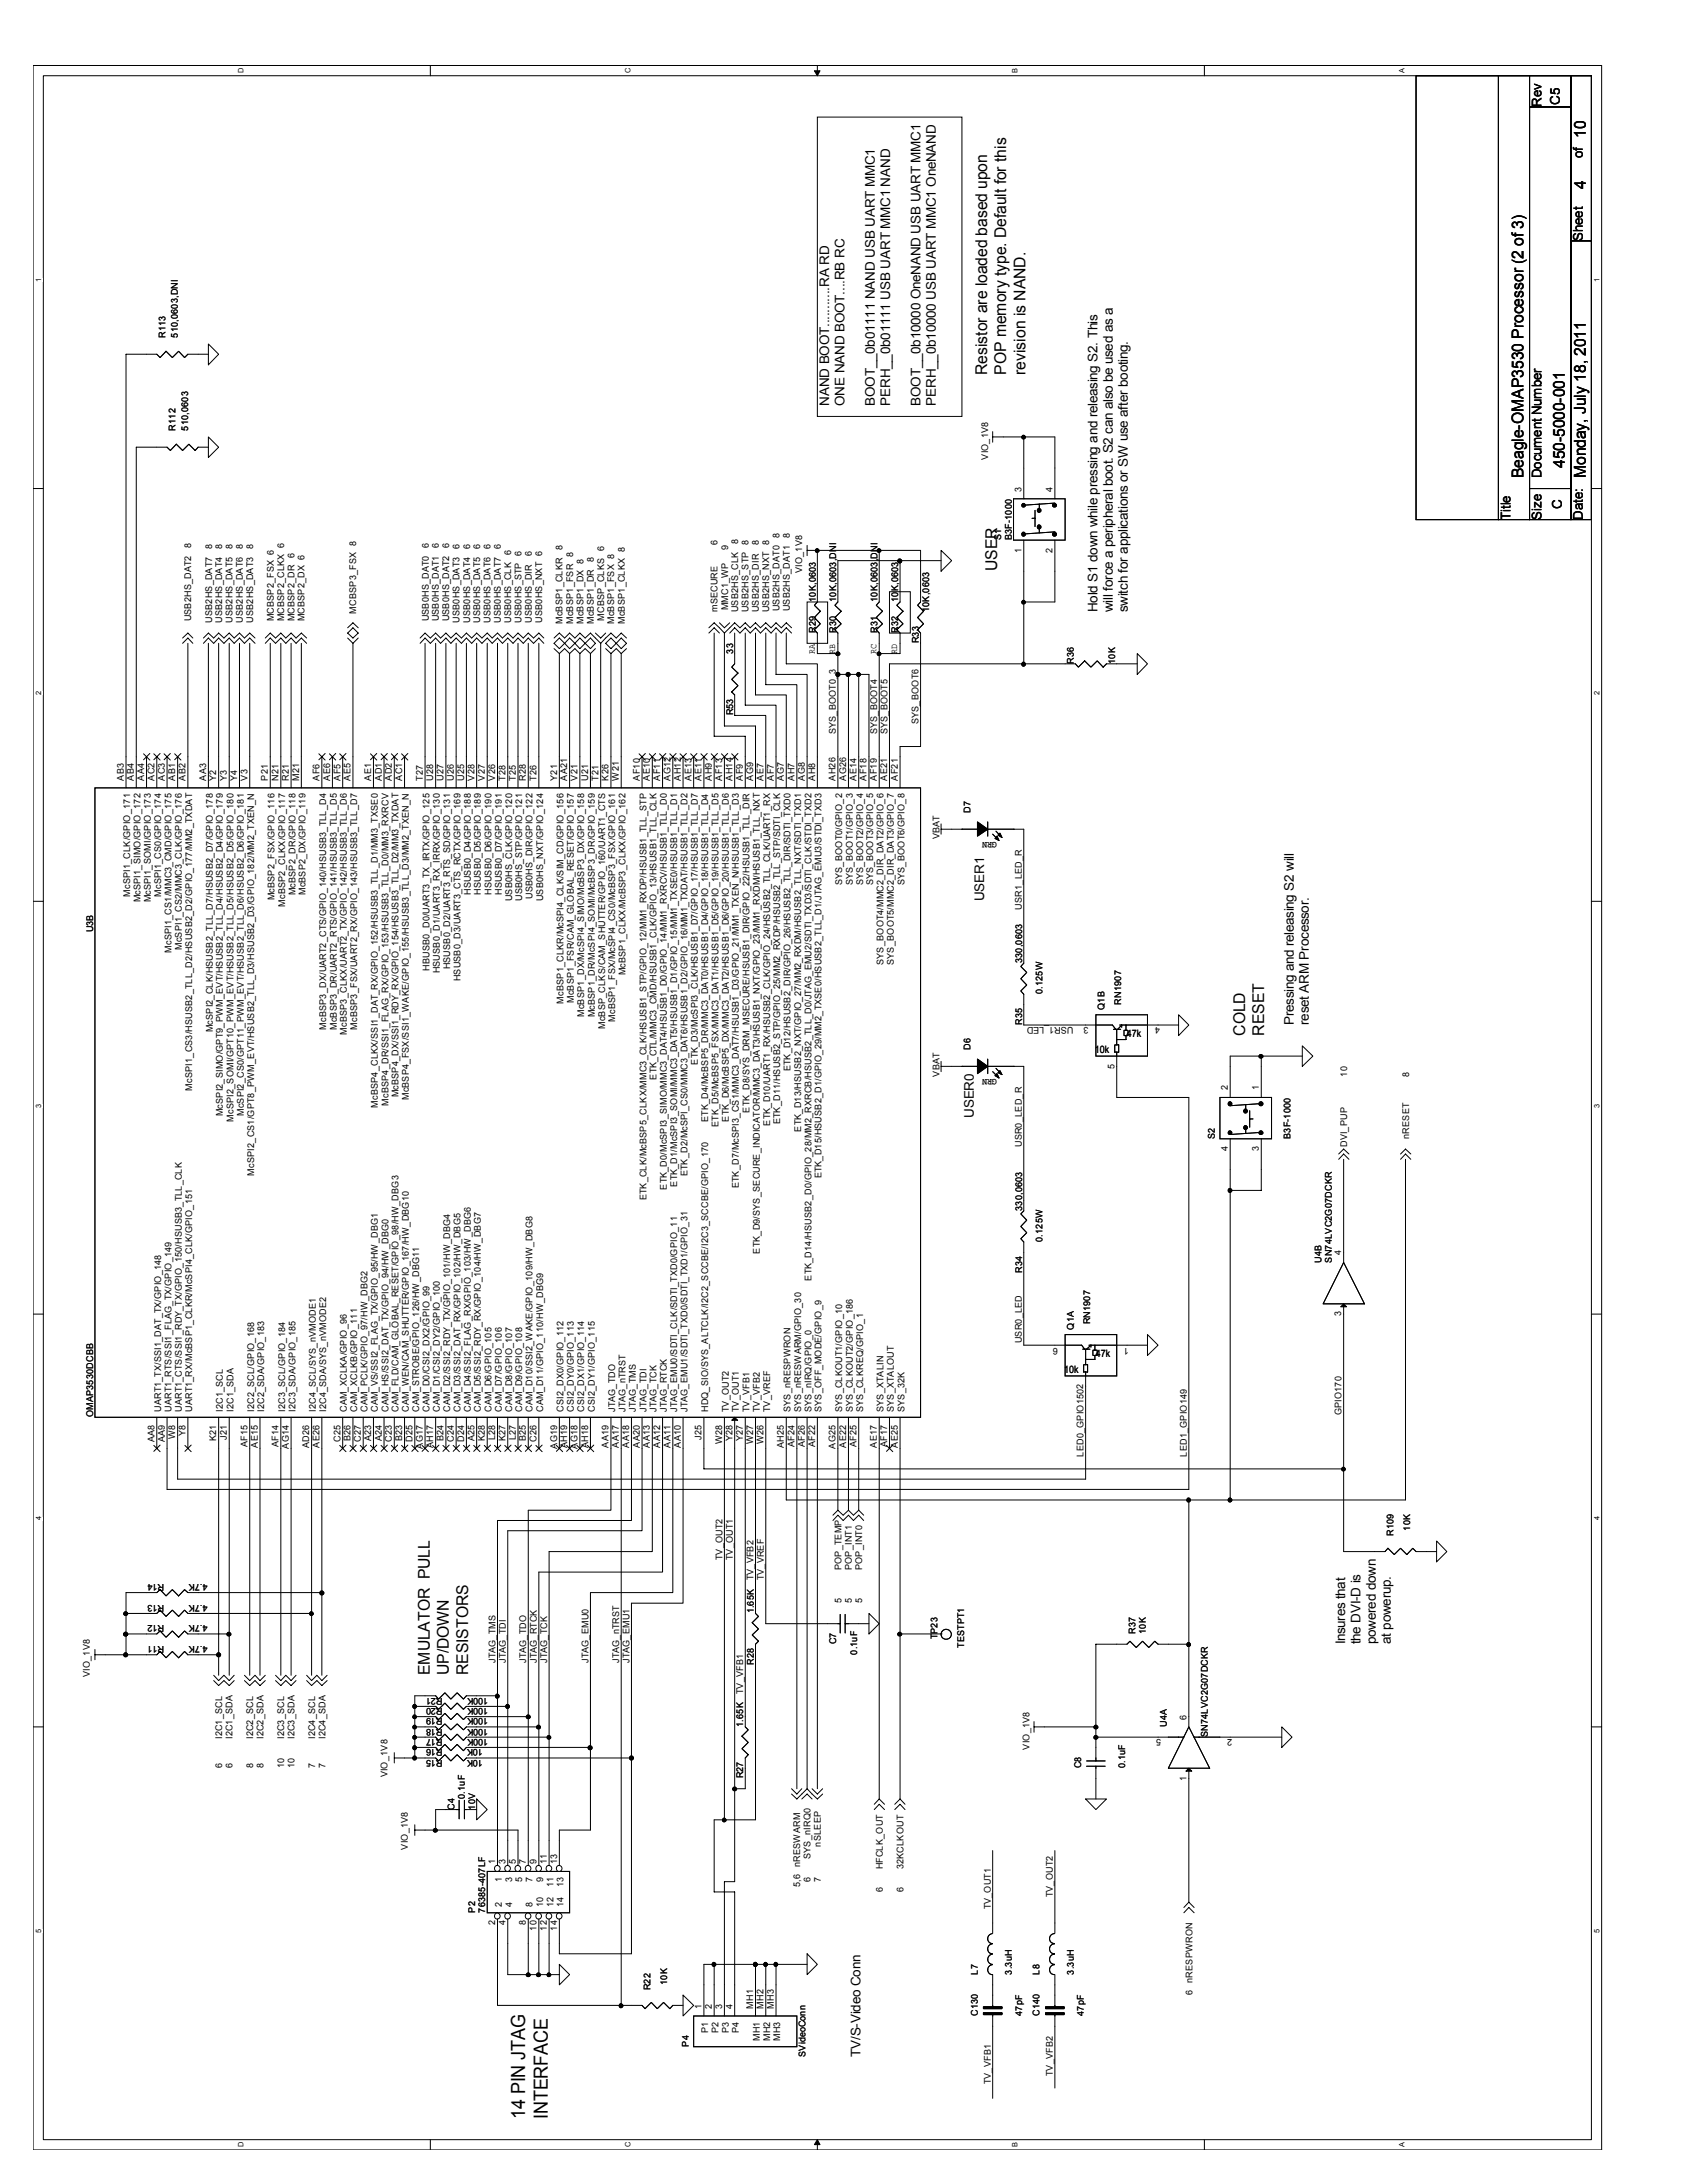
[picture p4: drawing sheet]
<svg xmlns="http://www.w3.org/2000/svg" width="216mm" height="279mm" viewBox="0 0 216 279" stroke-linecap="round" stroke-linejoin="round" font-family="sans-serif">
<defs><g id="words">
<g font-size="2.5">
<text x="67.2" y="271.2" transform="rotate(-90 67.2 271.2)">14 PIN JTAG</text>
<text x="70.1" y="271.2" transform="rotate(-90 70.1 271.2)">INTERFACE</text>
</g>
<g font-size="2.1">
<text x="202.9" y="17.6" transform="rotate(-90 202.9 17.6)">10</text>
<text x="202.9" y="24.2" transform="rotate(-90 202.9 24.2)">4</text>
<text x="126.3" y="48" transform="rotate(-90 126.3 48)">Resistor are loaded based upon</text>
<text x="128.8" y="48" transform="rotate(-90 128.8 48)">POP memory type. Default for this</text>
<text x="131.2" y="48" transform="rotate(-90 131.2 48)">revision is NAND.</text>
<text x="200.3" y="59.9" transform="rotate(-90 200.3 59.9)">450-5000-001</text>
<text x="195" y="61.2" transform="rotate(-90 195 61.2)">Beagle-OMAP3530 Processor (2 of 3)</text>
<text x="202.9" y="61.2" transform="rotate(-90 202.9 61.2)">Monday, July 18, 2011</text>
<text x="127.6" y="73.1" transform="rotate(-90 127.6 73.1)">USER</text>
<text x="159.3" y="132.5" transform="rotate(-90 159.3 132.5)">COLD</text>
<text x="161.8" y="132.5" transform="rotate(-90 161.8 132.5)">RESET</text>
<text x="55" y="214.4" transform="rotate(-90 55 214.4)">EMULATOR PULL</text>
<text x="57.4" y="214.4" transform="rotate(-90 57.4 214.4)">UP/DOWN</text>
<text x="59.9" y="214.4" transform="rotate(-90 59.9 214.4)">RESISTORS</text>
</g>
<g font-size="1.7">
<text x="197.3" y="13.7" transform="rotate(-90 197.3 13.7)">Rev</text>
<text x="199.6" y="13.4" transform="rotate(-90 199.6 13.4)">C5</text>
<text x="202.6" y="20.3" transform="rotate(-90 202.6 20.3)">of</text>
<text x="202.6" y="30.8" transform="rotate(-90 202.6 30.8)">Sheet</text>
<text x="106.1" y="51.9" transform="rotate(-90 106.1 51.9)">NAND BOOT...........RA RD</text>
<text x="108.1" y="51.9" transform="rotate(-90 108.1 51.9)">ONE NAND BOOT....RB RC</text>
<text x="112" y="51.9" transform="rotate(-90 112 51.9)">BOOT__0b01111 NAND USB UART MMC1</text>
<text x="113.9" y="51.9" transform="rotate(-90 113.9 51.9)">PERH__0b01111 USB UART MMC1 NAND</text>
<text x="117.8" y="51.9" transform="rotate(-90 117.8 51.9)">BOOT__0b10000 OneNAND USB UART MMC1</text>
<text x="119.8" y="51.9" transform="rotate(-90 119.8 51.9)">PERH__0b10000 USB UART MMC1 OneNAND</text>
<text x="197.3" y="61.2" transform="rotate(-90 197.3 61.2)">Document Number</text>
<text x="199.9" y="65.2" transform="rotate(-90 199.9 65.2)">C</text>
<text x="193.3" y="66.5" transform="rotate(-90 193.3 66.5)">Title</text>
<text x="197.3" y="66.5" transform="rotate(-90 197.3 66.5)">Size</text>
<text x="202.6" y="66.5" transform="rotate(-90 202.6 66.5)">Date:</text>
<text x="140.5" y="78.4" transform="rotate(-90 140.5 78.4)">Hold S1 down while pressing and releasing S2. This</text>
<text x="142.4" y="78.4" transform="rotate(-90 142.4 78.4)">will force a peripheral boot. S2 can also be used as a</text>
<text x="144.4" y="78.4" transform="rotate(-90 144.4 78.4)">switch for applications or SW use after booting.</text>
<text x="125.9" y="115.4" transform="rotate(-90 125.9 115.4)">USER1</text>
<text x="165.6" y="131.2" transform="rotate(-90 165.6 131.2)">Pressing and releasing S2 will</text>
<text x="167.5" y="131.2" transform="rotate(-90 167.5 131.2)">reset ARM Processor.</text>
<text x="124.6" y="143.1" transform="rotate(-90 124.6 143.1)">USER0</text>
<text x="172.2" y="210.4" transform="rotate(-90 172.2 210.4)">Insures that</text>
<text x="174.1" y="210.4" transform="rotate(-90 174.1 210.4)">the DVI-D is</text>
<text x="176.1" y="210.4" transform="rotate(-90 176.1 210.4)">powered down</text>
<text x="178" y="210.4" transform="rotate(-90 178 210.4)">at powerup.</text>
<text x="110.1" y="263.3" transform="rotate(-90 110.1 263.3)">TV/S-Video Conn</text>
</g>
<g font-size="1.3">
<text x="140.1" y="134.8">10k</text>
<text x="144.2" y="132.7">47k</text>
<text x="140.2" y="173.7">47k</text>
<text x="136.2" y="175.8">10k</text>
</g>
<g font-size="1.2">
<text x="21.2" y="43.2" transform="rotate(-90 21.2 43.2)">R113</text>
<text x="22.8" y="43.2" transform="rotate(-90 22.8 43.2)">510,0603,DNI</text>
<text x="22.5" y="55.1" transform="rotate(-90 22.5 55.1)">R112</text>
<text x="24.1" y="55.1" transform="rotate(-90 24.1 55.1)">510,0603</text>
<text x="126.4" y="58.8" transform="rotate(-90 126.4 58.8)">VIO_1V8</text>
<text x="130.7" y="62.9" transform="rotate(-90 130.7 62.9)">3</text>
<text x="134.7" y="62.9" transform="rotate(-90 134.7 62.9)">4</text>
<text x="24.5" y="70.2" transform="rotate(-90 24.5 70.2)">8</text>
<text x="27.1" y="70.3" transform="rotate(-90 27.1 70.3)">8</text>
<text x="28.4" y="70.3" transform="rotate(-90 28.4 70.3)">8</text>
<text x="29.8" y="70.3" transform="rotate(-90 29.8 70.3)">8</text>
<text x="31.1" y="70.3" transform="rotate(-90 31.1 70.3)">8</text>
<text x="32.4" y="70.3" transform="rotate(-90 32.4 70.3)">8</text>
<text x="37.7" y="71.4" transform="rotate(-90 37.7 71.4)">6</text>
<text x="54.9" y="70.2" transform="rotate(-90 54.9 70.2)">6</text>
<text x="56.2" y="70.2" transform="rotate(-90 56.2 70.2)">6</text>
<text x="57.5" y="70.2" transform="rotate(-90 57.5 70.2)">6</text>
<text x="58.8" y="70.3" transform="rotate(-90 58.8 70.3)">6</text>
<text x="60.2" y="70.3" transform="rotate(-90 60.2 70.3)">6</text>
<text x="61.5" y="70.3" transform="rotate(-90 61.5 70.3)">6</text>
<text x="62.8" y="70.3" transform="rotate(-90 62.8 70.3)">6</text>
<text x="64.1" y="70.3" transform="rotate(-90 64.1 70.3)">6</text>
<text x="65.4" y="71" transform="rotate(-90 65.4 71)">6</text>
<text x="66.8" y="71.1" transform="rotate(-90 66.8 71.1)">6</text>
<text x="68.1" y="71.1" transform="rotate(-90 68.1 71.1)">6</text>
<text x="72" y="70.4" transform="rotate(-90 72 70.4)">8</text>
<text x="73.4" y="71.2" transform="rotate(-90 73.4 71.2)">8</text>
<text x="76" y="71.9" transform="rotate(-90 76 71.9)">8</text>
<text x="77.3" y="70.6" transform="rotate(-90 77.3 70.6)">6</text>
<text x="91.8" y="69.8" transform="rotate(-90 91.8 69.8)">6</text>
<text x="93.2" y="70.4" transform="rotate(-90 93.2 70.4)">9</text>
<text x="94.5" y="69.6" transform="rotate(-90 94.5 69.6)">8</text>
<text x="95.8" y="69.8" transform="rotate(-90 95.8 69.8)">8</text>
<text x="97.1" y="69.8" transform="rotate(-90 97.1 69.8)">8</text>
<text x="99.8" y="68.9" transform="rotate(-90 99.8 68.9)">8</text>
<text x="101.1" y="68.9" transform="rotate(-90 101.1 68.9)">8</text>
<text x="128.1" y="69.1" transform="rotate(-90 128.1 69.1)">S1</text>
<text x="129.5" y="69.1" transform="rotate(-90 129.5 69.1)">B3F-1000</text>
<text x="130.7" y="70.7" transform="rotate(-90 130.7 70.7)">1</text>
<text x="134.7" y="70.7" transform="rotate(-90 134.7 70.7)">2</text>
<text x="102.7" y="73.4" transform="rotate(-90 102.7 73.4)">VIO_1V8</text>
<text x="104.4" y="77" transform="rotate(-90 104.4 77)">10K,0603</text>
<text x="107" y="77" transform="rotate(-90 107 77)">10K,0603,DNI</text>
<text x="112.3" y="77" transform="rotate(-90 112.3 77)">10K,0603,DNI</text>
<text x="114.9" y="77" transform="rotate(-90 114.9 77)">10K,0603</text>
<text x="24.5" y="79.5" transform="rotate(-90 24.5 79.5)">USB2HS_DAT2</text>
<text x="27.1" y="79.7" transform="rotate(-90 27.1 79.7)">USB2HS_DAT7</text>
<text x="28.4" y="79.7" transform="rotate(-90 28.4 79.7)">USB2HS_DAT4</text>
<text x="29.8" y="79.7" transform="rotate(-90 29.8 79.7)">USB2HS_DAT5</text>
<text x="31.1" y="79.7" transform="rotate(-90 31.1 79.7)">USB2HS_DAT6</text>
<text x="32.4" y="79.7" transform="rotate(-90 32.4 79.7)">USB2HS_DAT3</text>
<text x="35.1" y="79.5" transform="rotate(-90 35.1 79.5)">MCBSP2_FSX 6</text>
<text x="36.4" y="79.5" transform="rotate(-90 36.4 79.5)">MCBSP2_CLKX 6</text>
<text x="37.7" y="79.5" transform="rotate(-90 37.7 79.5)">MCBSP2_DR</text>
<text x="39" y="79.5" transform="rotate(-90 39 79.5)">MCBSP2_DX 6</text>
<text x="45.6" y="78.5" transform="rotate(-90 45.6 78.5)">MCBSP3_FSX 8</text>
<text x="54.9" y="79.5" transform="rotate(-90 54.9 79.5)">USB0HS_DAT0</text>
<text x="56.2" y="79.5" transform="rotate(-90 56.2 79.5)">USB0HS_DAT1</text>
<text x="57.5" y="79.5" transform="rotate(-90 57.5 79.5)">USB0HS_DAT2</text>
<text x="58.8" y="79.7" transform="rotate(-90 58.8 79.7)">USB0HS_DAT3</text>
<text x="60.2" y="79.7" transform="rotate(-90 60.2 79.7)">USB0HS_DAT4</text>
<text x="61.5" y="79.7" transform="rotate(-90 61.5 79.7)">USB0HS_DAT5</text>
<text x="62.8" y="79.7" transform="rotate(-90 62.8 79.7)">USB0HS_DAT6</text>
<text x="64.1" y="79.7" transform="rotate(-90 64.1 79.7)">USB0HS_DAT7</text>
<text x="65.4" y="79.7" transform="rotate(-90 65.4 79.7)">USB0HS_CLK</text>
<text x="66.8" y="79.7" transform="rotate(-90 66.8 79.7)">USB0HS_STP</text>
<text x="68.1" y="79.7" transform="rotate(-90 68.1 79.7)">USB0HS_DIR</text>
<text x="69.4" y="79.7" transform="rotate(-90 69.4 79.7)">USB0HS_NXT 6</text>
<text x="72" y="79.8" transform="rotate(-90 72 79.8)">McBSP1_CLKR</text>
<text x="73.4" y="79.8" transform="rotate(-90 73.4 79.8)">McBSP1_FSR</text>
<text x="74.7" y="79.8" transform="rotate(-90 74.7 79.8)">McBSP1_DX 8</text>
<text x="76" y="79.8" transform="rotate(-90 76 79.8)">McBSP1_DR</text>
<text x="77.3" y="79.4" transform="rotate(-90 77.3 79.4)">MCBSP_CLKS</text>
<text x="78.6" y="79.8" transform="rotate(-90 78.6 79.8)">McBSP1_FSX 8</text>
<text x="80" y="79.8" transform="rotate(-90 80 79.8)">McBSP1_CLKX 8</text>
<text x="91.8" y="78.4" transform="rotate(-90 91.8 78.4)">mSECURE</text>
<text x="93.2" y="78.1" transform="rotate(-90 93.2 78.1)">MMC1_WP</text>
<text x="93.8" y="83.7" transform="rotate(-90 93.8 83.7)">33</text>
<text x="94.5" y="78.4" transform="rotate(-90 94.5 78.4)">USB2HS_CLK</text>
<text x="95.8" y="78.4" transform="rotate(-90 95.8 78.4)">USB2HS_STP</text>
<text x="97.1" y="78.4" transform="rotate(-90 97.1 78.4)">USB2HS_DIR</text>
<text x="98.4" y="78.4" transform="rotate(-90 98.4 78.4)">USB2HS_NXT 8</text>
<text x="99.8" y="78.2" transform="rotate(-90 99.8 78.2)">USB2HS_DAT0</text>
<text x="101.1" y="78.2" transform="rotate(-90 101.1 78.2)">USB2HS_DAT1</text>
<text x="104.3" y="83.7" transform="rotate(-90 104.3 83.7)">RA</text>
<text x="104.4" y="81" transform="rotate(-90 104.4 81)">R29</text>
<text x="106.9" y="83.7" transform="rotate(-90 106.9 83.7)">RB</text>
<text x="107" y="81" transform="rotate(-90 107 81)">R30</text>
<text x="112.2" y="83.7" transform="rotate(-90 112.2 83.7)">RC</text>
<text x="112.3" y="81" transform="rotate(-90 112.3 81)">R31</text>
<text x="114.8" y="83.7" transform="rotate(-90 114.8 83.7)">RD</text>
<text x="114.9" y="81" transform="rotate(-90 114.9 81)">R32</text>
<text x="117.6" y="82.3" transform="rotate(-90 117.6 82.3)">R33</text>
<text x="118.9" y="78.4" transform="rotate(-90 118.9 78.4)">10K,0603</text>
<text x="137.4" y="85" transform="rotate(-90 137.4 85)">R36</text>
<text x="142.7" y="85" transform="rotate(-90 142.7 85)">10K</text>
<text x="93.8" y="91.6" transform="rotate(-90 93.8 91.6)">R53</text>
<text x="107" y="94" transform="rotate(-90 107 94)">SYS_BOOT0_3</text>
<text x="112.3" y="94" transform="rotate(-90 112.3 94)">SYS_BOOT4</text>
<text x="113.6" y="94" transform="rotate(-90 113.6 94)">SYS_BOOT5</text>
<text x="117.6" y="92.7" transform="rotate(-90 117.6 92.7)">SYS_BOOT6</text>
<text x="15.8" y="99.9" transform="rotate(-90 15.8 99.9)">AB3</text>
<text x="17.1" y="99.9" transform="rotate(-90 17.1 99.9)">AB4</text>
<text x="18.5" y="99.9" transform="rotate(-90 18.5 99.9)">AA4</text>
<text x="19.8" y="99.9" transform="rotate(-90 19.8 99.9)">AC2</text>
<text x="21.1" y="99.9" transform="rotate(-90 21.1 99.9)">AC3</text>
<text x="22.4" y="99.9" transform="rotate(-90 22.4 99.9)">AB1</text>
<text x="23.7" y="99.9" transform="rotate(-90 23.7 99.9)">AB2</text>
<text x="26.4" y="99.9" transform="rotate(-90 26.4 99.9)">AA3</text>
<text x="27.7" y="99.9" transform="rotate(-90 27.7 99.9)">Y2</text>
<text x="29" y="99.9" transform="rotate(-90 29 99.9)">Y3</text>
<text x="30.4" y="99.9" transform="rotate(-90 30.4 99.9)">Y4</text>
<text x="31.7" y="99.9" transform="rotate(-90 31.7 99.9)">V3</text>
<text x="34.3" y="99.9" transform="rotate(-90 34.3 99.9)">P21</text>
<text x="35.6" y="99.9" transform="rotate(-90 35.6 99.9)">N21</text>
<text x="37" y="99.9" transform="rotate(-90 37 99.9)">R21</text>
<text x="38.3" y="99.9" transform="rotate(-90 38.3 99.9)">M21</text>
<text x="40.9" y="99.9" transform="rotate(-90 40.9 99.9)">AF6</text>
<text x="42.2" y="99.9" transform="rotate(-90 42.2 99.9)">AE6</text>
<text x="43.6" y="99.9" transform="rotate(-90 43.6 99.9)">AF5</text>
<text x="44.9" y="99.9" transform="rotate(-90 44.9 99.9)">AE5</text>
<text x="47.5" y="99.9" transform="rotate(-90 47.5 99.9)">AE1</text>
<text x="48.9" y="99.9" transform="rotate(-90 48.9 99.9)">AD1</text>
<text x="50.2" y="99.9" transform="rotate(-90 50.2 99.9)">AD2</text>
<text x="51.5" y="99.9" transform="rotate(-90 51.5 99.9)">AC1</text>
<text x="54.1" y="99.9" transform="rotate(-90 54.1 99.9)">T27</text>
<text x="55.5" y="99.9" transform="rotate(-90 55.5 99.9)">U28</text>
<text x="56.8" y="99.9" transform="rotate(-90 56.8 99.9)">U27</text>
<text x="58.1" y="99.9" transform="rotate(-90 58.1 99.9)">U26</text>
<text x="59.4" y="99.9" transform="rotate(-90 59.4 99.9)">U25</text>
<text x="60.7" y="99.9" transform="rotate(-90 60.7 99.9)">V28</text>
<text x="62.1" y="99.9" transform="rotate(-90 62.1 99.9)">V27</text>
<text x="63.4" y="99.9" transform="rotate(-90 63.4 99.9)">V26</text>
<text x="64.7" y="99.9" transform="rotate(-90 64.7 99.9)">T28</text>
<text x="66" y="99.9" transform="rotate(-90 66 99.9)">T25</text>
<text x="67.3" y="99.9" transform="rotate(-90 67.3 99.9)">R28</text>
<text x="68.7" y="99.9" transform="rotate(-90 68.7 99.9)">T26</text>
<text x="71.3" y="99.9" transform="rotate(-90 71.3 99.9)">Y21</text>
<text x="72.6" y="99.9" transform="rotate(-90 72.6 99.9)">AA21</text>
<text x="73.9" y="99.9" transform="rotate(-90 73.9 99.9)">V21</text>
<text x="75.3" y="99.9" transform="rotate(-90 75.3 99.9)">U21</text>
<text x="76.6" y="99.9" transform="rotate(-90 76.6 99.9)">T21</text>
<text x="77.9" y="99.9" transform="rotate(-90 77.9 99.9)">K26</text>
<text x="79.2" y="99.9" transform="rotate(-90 79.2 99.9)">W21</text>
<text x="81.9" y="99.9" transform="rotate(-90 81.9 99.9)">AF10</text>
<text x="83.2" y="99.9" transform="rotate(-90 83.2 99.9)">AE10</text>
<text x="84.5" y="99.9" transform="rotate(-90 84.5 99.9)">AF11</text>
<text x="85.8" y="99.9" transform="rotate(-90 85.8 99.9)">AG12</text>
<text x="87.1" y="99.9" transform="rotate(-90 87.1 99.9)">AH12</text>
<text x="88.5" y="99.9" transform="rotate(-90 88.5 99.9)">AE13</text>
<text x="89.8" y="99.9" transform="rotate(-90 89.8 99.9)">AE11</text>
<text x="91.1" y="99.9" transform="rotate(-90 91.1 99.9)">AH9</text>
<text x="92.4" y="99.9" transform="rotate(-90 92.4 99.9)">AF13</text>
<text x="93.7" y="99.9" transform="rotate(-90 93.7 99.9)">AH14</text>
<text x="95.1" y="99.9" transform="rotate(-90 95.1 99.9)">AF9</text>
<text x="96.4" y="99.9" transform="rotate(-90 96.4 99.9)">AG9</text>
<text x="97.7" y="99.9" transform="rotate(-90 97.7 99.9)">AE7</text>
<text x="99" y="99.9" transform="rotate(-90 99 99.9)">AF7</text>
<text x="100.3" y="99.9" transform="rotate(-90 100.3 99.9)">AG7</text>
<text x="101.7" y="99.9" transform="rotate(-90 101.7 99.9)">AH7</text>
<text x="103" y="99.9" transform="rotate(-90 103 99.9)">AG8</text>
<text x="104.3" y="99.9" transform="rotate(-90 104.3 99.9)">AH8</text>
<text x="106.9" y="99.9" transform="rotate(-90 106.9 99.9)">AH26</text>
<text x="108.3" y="99.9" transform="rotate(-90 108.3 99.9)">AG26</text>
<text x="109.6" y="99.9" transform="rotate(-90 109.6 99.9)">AE14</text>
<text x="110.9" y="99.9" transform="rotate(-90 110.9 99.9)">AF18</text>
<text x="112.2" y="99.9" transform="rotate(-90 112.2 99.9)">AF19</text>
<text x="113.5" y="99.9" transform="rotate(-90 113.5 99.9)">AE21</text>
<text x="114.9" y="99.9" transform="rotate(-90 114.9 99.9)">AF21</text>
<text x="120.2" y="107.4" transform="rotate(-90 120.2 107.4)">VBAT</text>
<text x="124.2" y="104" transform="rotate(-90 124.2 104)">D7</text>
<text x="127.6" y="107.7" transform="rotate(-180 127.6 107.7)">GRN</text>
<text x="107.8" y="113.3" transform="rotate(-90 107.8 113.3)">SYS_BOOT0/GPIO_2</text>
<text x="109.1" y="113.3" transform="rotate(-90 109.1 113.3)">SYS_BOOT1/GPIO_3</text>
<text x="110.4" y="113.3" transform="rotate(-90 110.4 113.3)">SYS_BOOT2/GPIO_4</text>
<text x="111.8" y="113.3" transform="rotate(-90 111.8 113.3)">SYS_BOOT3/GPIO_5</text>
<text x="115.7" y="113.3" transform="rotate(-90 115.7 113.3)">SYS_BOOT6/GPIO_8</text>
<text x="11.9" y="119.3" transform="rotate(-90 11.9 119.3)">U3B</text>
<text x="16.7" y="114.8" transform="rotate(-90 16.7 114.8)">McSPI1_CLK/GPIO_171</text>
<text x="18" y="115.5" transform="rotate(-90 18 115.5)">McSPI1_SIMO/GPIO_172</text>
<text x="19.3" y="115.5" transform="rotate(-90 19.3 115.5)">McSPI1_SOMI/GPIO_173</text>
<text x="20.6" y="114.8" transform="rotate(-90 20.6 114.8)">McSPI1_CS0/GPIO_174</text>
<text x="35.1" y="115.2" transform="rotate(-90 35.1 115.2)">McBSP2_FSX/GPIO_116</text>
<text x="36.5" y="116" transform="rotate(-90 36.5 116)">McBSP2_CLKX/GPIO_117</text>
<text x="37.8" y="114.6" transform="rotate(-90 37.8 114.6)">McBSP2_DR/GPIO_118</text>
<text x="39.1" y="114.6" transform="rotate(-90 39.1 114.6)">McBSP2_DX/GPIO_119</text>
<text x="60.2" y="114.6" transform="rotate(-90 60.2 114.6)">HSUSB0_D4/GPIO_188</text>
<text x="61.6" y="114.6" transform="rotate(-90 61.6 114.6)">HSUSB0_D5/GPIO_189</text>
<text x="62.9" y="114.6" transform="rotate(-90 62.9 114.6)">HSUSB0_D6/GPIO_190</text>
<text x="64.2" y="114.6" transform="rotate(-90 64.2 114.6)">HSUSB0_D7/GPIO_191</text>
<text x="65.5" y="115.4" transform="rotate(-90 65.5 115.4)">USB0HS_CLK/GPIO_120</text>
<text x="66.8" y="115.3" transform="rotate(-90 66.8 115.3)">USB0HS_STP/GPIO_121</text>
<text x="68.2" y="115.1" transform="rotate(-90 68.2 115.1)">USB0HS_DIR/GPIO_122</text>
<text x="69.5" y="115.4" transform="rotate(-90 69.5 115.4)">USB0HS_NXT/GPIO_124</text>
<text x="130.8" y="116.4" transform="rotate(-90 130.8 116.4)">USR1_LED_R</text>
<text x="21.9" y="121.9" transform="rotate(-90 21.9 121.9)">McSPI1_CS1/MMC3_CMD/GPIO_175</text>
<text x="23.3" y="121.6" transform="rotate(-90 23.3 121.6)">McSPI1_CS2/MMC3_CLK/GPIO_176</text>
<text x="54.9" y="124.2" transform="rotate(-90 54.9 124.2)">HBUSB0_D0/UART3_TX_IRTX/GPIO_125</text>
<text x="56.3" y="124.6" transform="rotate(-90 56.3 124.6)">HSUSB0_D1/UART3_RX_IRRX/GPIO_130</text>
<text x="57.6" y="124.1" transform="rotate(-90 57.6 124.1)">HSUSB0_D2/UART3_RTS_SD/GPIO_131</text>
<text x="58.9" y="125.6" transform="rotate(-90 58.9 125.6)">HSUSB0_D3/UART3_CTS_RCTX/GPIO_169</text>
<text x="80.1" y="124.8" transform="rotate(-90 80.1 124.8)">McBSP1_CLKX/McBSP3_CLKX/GPIO_162</text>
<text x="113.1" y="123.5" transform="rotate(-90 113.1 123.5)">SYS_BOOT4/MMC2_DIR_DAT2/GPIO_6</text>
<text x="114.4" y="123.5" transform="rotate(-90 114.4 123.5)">SYS_BOOT5/MMC2_DIR_DAT3/GPIO_7</text>
<text x="130.8" y="123.3" transform="rotate(-90 130.8 123.3)">330,0603</text>
<text x="41.7" y="131.8" transform="rotate(-90 41.7 131.8)">McBSP3_DX/UART2_CTS/GPIO_140/HSUSB3_TLL_D4</text>
<text x="43.1" y="131.8" transform="rotate(-90 43.1 131.8)">McBSP3_DR/UART2_RTS/GPIO_141/HSUSB3_TLL_D5</text>
<text x="45.7" y="131.8" transform="rotate(-90 45.7 131.8)">McBSP3_FSX/UART2_RX/GPIO_143/HSUSB3_TLL_D7</text>
<text x="72.1" y="128.4" transform="rotate(-90 72.1 128.4)">McBSP1_CLKR/McSPI4_CLK/SIM_CD/GPIO_156</text>
<text x="73.4" y="128.4" transform="rotate(-90 73.4 128.4)">McBSP1_FSR/CAM_GLOBAL_RESET/GPIO_157</text>
<text x="74.8" y="130.1" transform="rotate(-90 74.8 130.1)">McBSP1_DX/McSPI4_SIMO/McBSP3_DX/GPIO_158</text>
<text x="76.1" y="130.2" transform="rotate(-90 76.1 130.2)">McBSP1_DR/McSPI4_SOMI/McBSP3_DR/GPIO_159</text>
<text x="77.4" y="131.7" transform="rotate(-90 77.4 131.7)">McBSP_CLKS/CAM_SHUTTER/GPIO_160/UART1_CTS</text>
<text x="78.7" y="130.8" transform="rotate(-90 78.7 130.8)">McBSP1_FSX/McSPI4_CS0/McBSP3_FSX/GPIO_161</text>
<text x="130.8" y="131.2" transform="rotate(-90 130.8 131.2)">R35</text>
<text x="133.4" y="127.3" transform="rotate(-90 133.4 127.3)">0.125W</text>
<text x="137.4" y="131.4" transform="rotate(-180 137.4 131.4)">USR1_LED</text>
<text x="139.3" y="131.5" transform="rotate(-180 139.3 131.5)">3</text>
<text x="141.4" y="129.2" transform="rotate(-90 141.4 129.2)">Q1B</text>
<text x="143.5" y="128.6" transform="rotate(-90 143.5 128.6)">RN1907</text>
<text x="148.4" y="131.5" transform="rotate(-180 148.4 131.5)">4</text>
<text x="27.2" y="132.1" transform="rotate(-90 27.2 132.1)">McSPI2_CLK/HSUSB2_TLL_D7/HSUSB2_D7/GPIO_178</text>
<text x="44.4" y="132.4" transform="rotate(-90 44.4 132.4)">McBSP3_CLKX/UART2_TX/GPIO_142/HSUSB3_TLL_D6</text>
<text x="89.3" y="136.3" transform="rotate(-90 89.3 136.3)">ETK_D3/McSPI3_CLK/HSUSB1_D7/GPIO_17/HSUSB1_TLL_D7</text>
<text x="101.2" y="137.1" transform="rotate(-90 101.2 137.1)">ETK_D12/HSUSB2_DIR/GPIO_26/HSUSB2_TLL_DIR/SDTI_TXD0</text>
<text x="120.2" y="137.8" transform="rotate(-90 120.2 137.8)">VBAT</text>
<text x="124.2" y="134.4" transform="rotate(-90 124.2 134.4)">D6</text>
<text x="142.6" y="136.8" transform="rotate(-90 142.6 136.8)">5</text>
<text x="172.4" y="137.8" transform="rotate(-90 172.4 137.8)">10</text>
<text x="180.3" y="137.8" transform="rotate(-90 180.3 137.8)">8</text>
<text x="24.6" y="139.6" transform="rotate(-90 24.6 139.6)">McSPI1_CS3/HSUSB2_TLL_D2/HSUSB2_D2/GPIO_177/MM2_TXDAT</text>
<text x="28.5" y="142.9" transform="rotate(-90 28.5 142.9)">McSPI2_SIMO/GPT9_PWM_EVT/HSUSB2_TLL_D4/HSUSB2_D4/GPIO_179</text>
<text x="29.9" y="143.6" transform="rotate(-90 29.9 143.6)">McSPI2_SOMI/GPT10_PWM_EVT/HSUSB2_TLL_D5/HSUSB2_D5/GPIO_180</text>
<text x="31.2" y="142.8" transform="rotate(-90 31.2 142.8)">McSPI2_CS0/GPT11_PWM_EVT/HSUSB2_TLL_D6/HSUSB2_D6/GPIO_181</text>
<text x="48.3" y="141.8" transform="rotate(-90 48.3 141.8)">McBSP4_CLKX/SSI1_DAT_RX/GPIO_152/HSUSB3_TLL_D1/MM3_TXSE0</text>
<text x="49.7" y="141.5" transform="rotate(-90 49.7 141.5)">McBSP4_DR/SSI1_FLAG_RX/GPIO_153/HSUSB3_TLL_D0/MM3_RXRCV</text>
<text x="51" y="140.5" transform="rotate(-90 51 140.5)">McBSP4_DX/SSI1_RDY_RX/GPIO_154/HSUSB3_TLL_D2/MM3_TXDAT</text>
<text x="52.3" y="140.8" transform="rotate(-90 52.3 140.8)">McBSP4_FSX/SSI1_WAKE/GPIO_155/HSUSB3_TLL_D3/MM2_TXEN_N</text>
<text x="84" y="138.2" transform="rotate(-90 84 138.2)">ETK_CTL/MMC3_CMD/HSUSB1_CLK/GPIO_13/HSUSB1_TLL_CLK</text>
<text x="90.6" y="143.6" transform="rotate(-90 90.6 143.6)">ETK_D4/McBSP5_DR/MMC3_DAT0/HSUSB1_D4/GPIO_18/HSUSB1_TLL_D4</text>
<text x="93.3" y="143.6" transform="rotate(-90 93.3 143.6)">ETK_D6/McBSP5_DX/MMC3_DAT2/HSUSB1_D6/GPIO_20/HSUSB1_TLL_D6</text>
<text x="95.9" y="142.4" transform="rotate(-90 95.9 142.4)">ETK_D8/SYS_DRM_MSECURE/HSUSB1_DIR/GPIO_22/HSUSB1_TLL_DIR</text>
<text x="99.9" y="143.9" transform="rotate(-90 99.9 143.9)">ETK_D11/HSUSB2_STP/GPIO_25/MM2_RXDP/HSUSB2_TLL_STP/SDTI_CLK</text>
<text x="127.6" y="138.1" transform="rotate(-180 127.6 138.1)">GRN</text>
<text x="157.1" y="139.5" transform="rotate(-90 157.1 139.5)">2</text>
<text x="161.1" y="139.5" transform="rotate(-90 161.1 139.5)">1</text>
<text x="91.9" y="144.2" transform="rotate(-90 91.9 144.2)">ETK_D5/McBSP5_FSX/MMC3_DAT1/HSUSB1_D5/GPIO_19/HSUSB1_TLL_D5</text>
<text x="98.6" y="144.1" transform="rotate(-90 98.6 144.1)">ETK_D10/UART1_RX/HSUSB2_CLK/GPIO_24/HSUSB2_TLL_CLK/UART1_RX</text>
<text x="102.5" y="144.8" transform="rotate(-90 102.5 144.8)">ETK_D13/HSUSB2_NXT/GPIO_27/MM2_RXDM/HSUSB2_TLL_NXT/SDTI_TXD1</text>
<text x="130.8" y="146.8" transform="rotate(-90 130.8 146.8)">USR0_LED_R</text>
<text x="155.5" y="145.8" transform="rotate(-90 155.5 145.8)">S2</text>
<text x="157.1" y="147.4" transform="rotate(-90 157.1 147.4)">4</text>
<text x="161.1" y="147.4" transform="rotate(-90 161.1 147.4)">3</text>
<text x="165.1" y="145.8" transform="rotate(-90 165.1 145.8)">B3F-1000</text>
<text x="172.4" y="146.8" transform="rotate(-90 172.4 146.8)">DVI_PUP</text>
<text x="180.3" y="145.8" transform="rotate(-90 180.3 145.8)">nRESET</text>
<text x="32.5" y="150.5" transform="rotate(-90 32.5 150.5)">McSPI2_CS1/GPT8_PWM_EVT/HSUSB2_TLL_D3/HSUSB2_D3/GPIO_182/MM2_TXEN_N</text>
<text x="82.7" y="153.6" transform="rotate(-90 82.7 153.6)">ETK_CLK/McBSP5_CLKX/MMC3_CLK/HSUSB1_STP/GPIO_12/MM1_RXDP/HSUSB1_TLL_STP</text>
<text x="85.3" y="152.3" transform="rotate(-90 85.3 152.3)">ETK_D0/McSPI3_SIMO/MMC3_DAT4/HSUSB1_D0/GPIO_14/MM1_RXRCV/HSUSB1_TLL_D0</text>
<text x="86.7" y="151.9" transform="rotate(-90 86.7 151.9)">ETK_D1/McSPI3_SOMI/MMC3_DAT5/HSUSB1_D1/GPIO_15/MM1_TXSE0/HSUSB1_TLL_D1</text>
<text x="88" y="150.5" transform="rotate(-90 88 150.5)">ETK_D2/McSPI_CS0/MMC3_DAT6/HSUSB1_D2/GPIO_16/MM1_TXDAT/HSUSB1_TLL_D2</text>
<text x="94.6" y="152.1" transform="rotate(-90 94.6 152.1)">ETK_D7/McSPI3_CS1/MMC3_DAT7/HSUSB1_D3/GPIO_21/MM1_TXEN_N/HSUSB1_TLL_D3</text>
<text x="105.2" y="150.8" transform="rotate(-90 105.2 150.8)">ETK_D15/HSUSB2_D1/GPIO_29/MM2_TXSE0/HSUSB2_TLL_D1/JTAG_EMU3/STDI_TXD3</text>
<text x="130.8" y="155" transform="rotate(-90 130.8 155)">330,0603</text>
<text x="97.2" y="160.4" transform="rotate(-90 97.2 160.4)">ETK_D9/SYS_SECURE_INDICATOR/MMC3_DAT3/HSUSB1_NXT/GPIO_23/MM1_RXDM/HSUSB1_TLL_NXT</text>
<text x="133.4" y="159" transform="rotate(-90 133.4 159)">0.125W</text>
<text x="169.1" y="161.6" transform="rotate(-90 169.1 161.6)">U4B</text>
<text x="170.4" y="161.6" transform="rotate(-90 170.4 161.6)">SN74LVC2G07DCKR</text>
<text x="171.7" y="160.7" transform="rotate(-90 171.7 160.7)">4</text>
<text x="103.8" y="163.9" transform="rotate(-90 103.8 163.9)">ETK_D14/HSUSB2_D0/GPIO_28/MM2_RXRCB/HSUSB2_TLL_D0/JTAG_EMU2/SDTI_TXD3/SDTI_CLK/STDI_TXD2</text>
<text x="130.8" y="162.9" transform="rotate(-90 130.8 162.9)">R34</text>
<text x="130.8" y="171.9" transform="rotate(-90 130.8 171.9)">USR0_LED</text>
<text x="135.4" y="172.5" transform="rotate(-180 135.4 172.5)">6</text>
<text x="137.4" y="170.2" transform="rotate(-90 137.4 170.2)">Q1A</text>
<text x="139.5" y="169.5" transform="rotate(-90 139.5 169.5)">RN1907</text>
<text x="144.5" y="172.5" transform="rotate(-180 144.5 172.5)">1</text>
<text x="171.7" y="168.5" transform="rotate(-90 171.7 168.5)">3</text>
<text x="11.9" y="181.4" transform="rotate(-90 11.9 181.4)">OMAP3530DCBB</text>
<text x="19.8" y="184.6" transform="rotate(-90 19.8 184.6)">AA8</text>
<text x="20.6" y="180.7" transform="rotate(-90 20.6 180.7)">UART1_TX/SSI1_DAT_TX/GPIO_148</text>
<text x="21.1" y="184.6" transform="rotate(-90 21.1 184.6)">AA9</text>
<text x="21.9" y="180.7" transform="rotate(-90 21.9 180.7)">UART1_RTS/SSI1_FLAG_TX/GPIO_149</text>
<text x="22.4" y="184.2" transform="rotate(-90 22.4 184.2)">W8</text>
<text x="23.3" y="180.7" transform="rotate(-90 23.3 180.7)">UART1_CTS/SSI1_RDY_TX/GPIO_150/HSUSB3_TLL_CLK</text>
<text x="23.7" y="183.8" transform="rotate(-90 23.7 183.8)">Y8</text>
<text x="24.6" y="180.7" transform="rotate(-90 24.6 180.7)">UART1_RX/McBSP1_CLKR/McSPI4_CLK/GPIO_151</text>
<text x="27.7" y="184.5" transform="rotate(-90 27.7 184.5)">K21</text>
<text x="28.5" y="180.7" transform="rotate(-90 28.5 180.7)">I2C1_SCL</text>
<text x="29" y="184.3" transform="rotate(-90 29 184.3)">J21</text>
<text x="29.9" y="180.7" transform="rotate(-90 29.9 180.7)">I2C1_SDA</text>
<text x="31.7" y="185.2" transform="rotate(-90 31.7 185.2)">AF15</text>
<text x="32.5" y="180.7" transform="rotate(-90 32.5 180.7)">I2C2_SCL/GPIO_168</text>
<text x="33" y="185.3" transform="rotate(-90 33 185.3)">AE15</text>
<text x="33.8" y="180.7" transform="rotate(-90 33.8 180.7)">I2C2_SDA/GPIO_183</text>
<text x="35.6" y="185.2" transform="rotate(-90 35.6 185.2)">AF14</text>
<text x="36.5" y="180.7" transform="rotate(-90 36.5 180.7)">I2C3_SCL/GPIO_184</text>
<text x="37" y="185.4" transform="rotate(-90 37 185.4)">AG14</text>
<text x="37.8" y="180.7" transform="rotate(-90 37.8 180.7)">I2C3_SDA/GPIO_185</text>
<text x="39.6" y="185.3" transform="rotate(-90 39.6 185.3)">AD26</text>
<text x="40.4" y="180.7" transform="rotate(-90 40.4 180.7)">I2C4_SCL/SYS_nVMODE1</text>
<text x="40.9" y="185.3" transform="rotate(-90 40.9 185.3)">AE26</text>
<text x="41.7" y="180.7" transform="rotate(-90 41.7 180.7)">I2C4_SDA/SYS_nVMODE2</text>
<text x="43.6" y="184.5" transform="rotate(-90 43.6 184.5)">C25</text>
<text x="44.4" y="180.7" transform="rotate(-90 44.4 180.7)">CAM_XCLKA/GPIO_96</text>
<text x="44.9" y="184.5" transform="rotate(-90 44.9 184.5)">B26</text>
<text x="45.7" y="180.7" transform="rotate(-90 45.7 180.7)">CAM_XCLKB/GPIO_111</text>
<text x="46.2" y="184.5" transform="rotate(-90 46.2 184.5)">C27</text>
<text x="47" y="180.7" transform="rotate(-90 47 180.7)">CAM_PCLK/GPIO_97/HW_DBG2</text>
<text x="47.5" y="184.5" transform="rotate(-90 47.5 184.5)">A23</text>
<text x="48.3" y="180.7" transform="rotate(-90 48.3 180.7)">CAM_VS/SSI2_FLAG_TX/GPIO_95/HW_DBG1</text>
<text x="48.9" y="184.5" transform="rotate(-90 48.9 184.5)">A24</text>
<text x="49.7" y="180.7" transform="rotate(-90 49.7 180.7)">CAM_HS/SSI2_DAT_TX/GPIO_94/HW_DBG0</text>
<text x="50.2" y="184.5" transform="rotate(-90 50.2 184.5)">C23</text>
<text x="51" y="180.7" transform="rotate(-90 51 180.7)">CAM_FLD/CAM_GLOBAL_RESET/GPIO_98/HW_DBG3</text>
<text x="51.5" y="184.5" transform="rotate(-90 51.5 184.5)">B23</text>
<text x="52.3" y="180.7" transform="rotate(-90 52.3 180.7)">CAM_WEN/CAM_SHUTTER/GPIO_167/HW_DBG10</text>
<text x="52.8" y="184.5" transform="rotate(-90 52.8 184.5)">D25</text>
<text x="53.6" y="180.7" transform="rotate(-90 53.6 180.7)">CAM_STROBE/GPIO_126/HW_DBG11</text>
<text x="54.1" y="185.4" transform="rotate(-90 54.1 185.4)">AG17</text>
<text x="54.9" y="180.7" transform="rotate(-90 54.9 180.7)">CAM_D0/CSI2_DX2/GPIO_99</text>
<text x="55.5" y="185.3" transform="rotate(-90 55.5 185.3)">AH17</text>
<text x="56.3" y="180.7" transform="rotate(-90 56.3 180.7)">CAM_D1/CSI2_DY2/GPIO_100</text>
<text x="56.8" y="184.5" transform="rotate(-90 56.8 184.5)">B24</text>
<text x="57.6" y="180.7" transform="rotate(-90 57.6 180.7)">CAM_D2/SSI2_RDY_TX/GPIO_101/HW_DBG4</text>
<text x="58.1" y="184.5" transform="rotate(-90 58.1 184.5)">C24</text>
<text x="58.9" y="180.7" transform="rotate(-90 58.9 180.7)">CAM_D3/SSI2_DAT_RX/GPIO_102/HW_DBG5</text>
<text x="59.4" y="184.5" transform="rotate(-90 59.4 184.5)">D24</text>
<text x="60.2" y="180.7" transform="rotate(-90 60.2 180.7)">CAM_D4/SSI2_FLAG_RX/GPIO_103/HW_DBG6</text>
<text x="60.7" y="184.5" transform="rotate(-90 60.7 184.5)">A25</text>
<text x="61.6" y="180.7" transform="rotate(-90 61.6 180.7)">CAM_D5/SSI2_RDY_RX/GPIO_104/HW_DBG7</text>
<text x="62.1" y="184.5" transform="rotate(-90 62.1 184.5)">K28</text>
<text x="62.9" y="180.7" transform="rotate(-90 62.9 180.7)">CAM_D6/GPIO_105</text>
<text x="63.4" y="184.4" transform="rotate(-90 63.4 184.4)">L28</text>
<text x="64.2" y="180.7" transform="rotate(-90 64.2 180.7)">CAM_D7/GPIO_106</text>
<text x="64.7" y="184.5" transform="rotate(-90 64.7 184.5)">K27</text>
<text x="65.5" y="180.7" transform="rotate(-90 65.5 180.7)">CAM_D8/GPIO_107</text>
<text x="66" y="184.4" transform="rotate(-90 66 184.4)">L27</text>
<text x="66.8" y="180.7" transform="rotate(-90 66.8 180.7)">CAM_D9/GPIO_108</text>
<text x="67.3" y="184.5" transform="rotate(-90 67.3 184.5)">B25</text>
<text x="68.2" y="180.7" transform="rotate(-90 68.2 180.7)">CAM_D10/SSI2_WAKE/GPIO_109/HW_DBG8</text>
<text x="68.7" y="184.5" transform="rotate(-90 68.7 184.5)">C26</text>
<text x="69.5" y="180.7" transform="rotate(-90 69.5 180.7)">CAM_D11/GPIO_110/HW_DBG9</text>
<text x="71.3" y="185.4" transform="rotate(-90 71.3 185.4)">AG19</text>
<text x="72.1" y="180.7" transform="rotate(-90 72.1 180.7)">CSI2_DX0/GPIO_112</text>
<text x="72.6" y="185.3" transform="rotate(-90 72.6 185.3)">AH19</text>
<text x="73.4" y="180.7" transform="rotate(-90 73.4 180.7)">CSI2_DY0/GPIO_113</text>
<text x="73.9" y="185.4" transform="rotate(-90 73.9 185.4)">AG18</text>
<text x="74.8" y="180.7" transform="rotate(-90 74.8 180.7)">CSI2_DX1/GPIO_114</text>
<text x="75.3" y="185.3" transform="rotate(-90 75.3 185.3)">AH18</text>
<text x="76.1" y="180.7" transform="rotate(-90 76.1 180.7)">CSI2_DY1/GPIO_115</text>
<text x="77.9" y="185.3" transform="rotate(-90 77.9 185.3)">AA19</text>
<text x="78.7" y="180.7" transform="rotate(-90 78.7 180.7)">JTAG_TDO</text>
<text x="79.2" y="185.3" transform="rotate(-90 79.2 185.3)">AA17</text>
<text x="80.1" y="180.7" transform="rotate(-90 80.1 180.7)">JTAG_nTRST</text>
<text x="80.5" y="185.3" transform="rotate(-90 80.5 185.3)">AA18</text>
<text x="81.4" y="180.7" transform="rotate(-90 81.4 180.7)">JTAG_TMS</text>
<text x="81.9" y="185.3" transform="rotate(-90 81.9 185.3)">AA20</text>
<text x="82.7" y="180.7" transform="rotate(-90 82.7 180.7)">JTAG_TDI</text>
<text x="83.2" y="185.3" transform="rotate(-90 83.2 185.3)">AA13</text>
<text x="84" y="180.7" transform="rotate(-90 84 180.7)">JTAG_TCK</text>
<text x="84.5" y="185.3" transform="rotate(-90 84.5 185.3)">AA12</text>
<text x="85.3" y="180.7" transform="rotate(-90 85.3 180.7)">JTAG_RTCK</text>
<text x="85.8" y="185.3" transform="rotate(-90 85.8 185.3)">AA11</text>
<text x="86.7" y="180.7" transform="rotate(-90 86.7 180.7)">JTAG_EMU0/SDTI_CLK/SDTI_TXD0/GPIO_11</text>
<text x="87.1" y="185.3" transform="rotate(-90 87.1 185.3)">AA10</text>
<text x="88" y="180.7" transform="rotate(-90 88 180.7)">JTAG_EMU1/SDTI_TXD0/SDTI_TXD1/GPIO_31</text>
<text x="89.8" y="184.3" transform="rotate(-90 89.8 184.3)">J25</text>
<text x="90.6" y="180.7" transform="rotate(-90 90.6 180.7)">HDQ_SIO/SYS_ALTCLK/I2C2_SCCBE/I2C3_SCCBE/GPIO_170</text>
<text x="92.4" y="184.9" transform="rotate(-90 92.4 184.9)">W28</text>
<text x="93.3" y="180.7" transform="rotate(-90 93.3 180.7)">TV_OUT2</text>
<text x="93.7" y="184.4" transform="rotate(-90 93.7 184.4)">Y28</text>
<text x="94.6" y="180.7" transform="rotate(-90 94.6 180.7)">TV_OUT1</text>
<text x="95.1" y="184.4" transform="rotate(-90 95.1 184.4)">Y27</text>
<text x="95.9" y="180.7" transform="rotate(-90 95.9 180.7)">TV_VFB1</text>
<text x="96.4" y="184.9" transform="rotate(-90 96.4 184.9)">W27</text>
<text x="97.2" y="180.7" transform="rotate(-90 97.2 180.7)">TV_VFB2</text>
<text x="97.7" y="184.9" transform="rotate(-90 97.7 184.9)">W26</text>
<text x="98.6" y="180.7" transform="rotate(-90 98.6 180.7)">TV_VREF</text>
<text x="100.3" y="185.3" transform="rotate(-90 100.3 185.3)">AH25</text>
<text x="101.2" y="180.7" transform="rotate(-90 101.2 180.7)">SYS_nRESPWRON</text>
<text x="101.7" y="185.2" transform="rotate(-90 101.7 185.2)">AF24</text>
<text x="102.5" y="180.7" transform="rotate(-90 102.5 180.7)">SYS_nRESWARM/GPIO_30</text>
<text x="103" y="185.2" transform="rotate(-90 103 185.2)">AF26</text>
<text x="103.8" y="180.7" transform="rotate(-90 103.8 180.7)">SYS_nIRQ/GPIO_0</text>
<text x="104.3" y="185.2" transform="rotate(-90 104.3 185.2)">AF22</text>
<text x="105.2" y="180.7" transform="rotate(-90 105.2 180.7)">SYS_OFF_MODE/GPIO_9</text>
<text x="106.9" y="185.4" transform="rotate(-90 106.9 185.4)">AG25</text>
<text x="107.8" y="180.7" transform="rotate(-90 107.8 180.7)">SYS_CLKOUT1/GPIO_10</text>
<text x="108.3" y="185.3" transform="rotate(-90 108.3 185.3)">AE22</text>
<text x="109.1" y="180.7" transform="rotate(-90 109.1 180.7)">SYS_CLKOUT2/GPIO_186</text>
<text x="109.6" y="185.2" transform="rotate(-90 109.6 185.2)">AF25</text>
<text x="110.4" y="180.7" transform="rotate(-90 110.4 180.7)">SYS_CLKREQ/GPIO_1</text>
<text x="112.2" y="185.3" transform="rotate(-90 112.2 185.3)">AE17</text>
<text x="113.1" y="180.7" transform="rotate(-90 113.1 180.7)">SYS_XTALIN</text>
<text x="113.5" y="185.2" transform="rotate(-90 113.5 185.2)">AF17</text>
<text x="114.4" y="180.7" transform="rotate(-90 114.4 180.7)">SYS_XTALOUT</text>
<text x="114.9" y="185.3" transform="rotate(-90 114.9 185.3)">AE25</text>
<text x="115.7" y="180.7" transform="rotate(-90 115.7 180.7)">SYS_32K</text>
<text x="171.7" y="181.1" transform="rotate(-90 171.7 181.1)">GPIO170</text>
<text x="138.7" y="186.4" transform="rotate(-90 138.7 186.4)">LED0_GPIO1502</text>
<text x="151.9" y="186.4" transform="rotate(-90 151.9 186.4)">LED1_GPIO149</text>
<text x="178.3" y="196.6" transform="rotate(-90 178.3 196.6)">R109</text>
<text x="180.5" y="195.9" transform="rotate(-90 180.5 195.9)">10K</text>
<text x="21" y="202.7" transform="rotate(-180 21 202.7)">R14</text>
<text x="26.5" y="202.7" transform="rotate(-180 26.5 202.7)">4.7K</text>
<text x="92.5" y="199.6" transform="rotate(-90 92.5 199.6)">TV_OUT2</text>
<text x="93.8" y="199.6" transform="rotate(-90 93.8 199.6)">TV_OUT1</text>
<text x="96.4" y="202.3" transform="rotate(-90 96.4 202.3)">TV_VFB2</text>
<text x="97.7" y="202.3" transform="rotate(-90 97.7 202.3)">TV_VREF</text>
<text x="107.7" y="201" transform="rotate(-90 107.7 201)">POP_TEMP</text>
<text x="109" y="201" transform="rotate(-90 109 201)">POP_INT1</text>
<text x="110.3" y="201" transform="rotate(-90 110.3 201)">POP_INT0</text>
<text x="21" y="208" transform="rotate(-180 21 208)">R12</text>
<text x="21" y="205.4" transform="rotate(-180 21 205.4)">R13</text>
<text x="26.5" y="208" transform="rotate(-180 26.5 208)">4.7K</text>
<text x="26.5" y="205.4" transform="rotate(-180 26.5 205.4)">4.7K</text>
<text x="96.5" y="206.5" transform="rotate(-90 96.5 206.5)">1.65K</text>
<text x="107.7" y="205.2" transform="rotate(-90 107.7 205.2)">5</text>
<text x="109" y="205.2" transform="rotate(-90 109 205.2)">5</text>
<text x="110.3" y="205.2" transform="rotate(-90 110.3 205.2)">5</text>
<text x="120" y="209.8" transform="rotate(-90 120 209.8)">TP23</text>
<text x="145.3" y="209.1" transform="rotate(-90 145.3 209.1)">R37</text>
<text x="146.6" y="209.1" transform="rotate(-90 146.6 209.1)">10K</text>
<text x="11.5" y="214.7" transform="rotate(-90 11.5 214.7)">VIO_1V8</text>
<text x="21" y="210.7" transform="rotate(-180 21 210.7)">R11</text>
<text x="26.5" y="210.7" transform="rotate(-180 26.5 210.7)">4.7K</text>
<text x="63.4" y="212.9" transform="rotate(-90 63.4 212.9)">JTAG_TMS</text>
<text x="64.7" y="212.9" transform="rotate(-90 64.7 212.9)">JTAG_TDI</text>
<text x="67.4" y="212.9" transform="rotate(-90 67.4 212.9)">JTAG_TDO</text>
<text x="68.7" y="212.9" transform="rotate(-90 68.7 212.9)">JTAG_RTCK</text>
<text x="70" y="212.9" transform="rotate(-90 70 212.9)">JTAG_TCK</text>
<text x="75.3" y="212.9" transform="rotate(-90 75.3 212.9)">JTAG_EMU0</text>
<text x="79.2" y="212.9" transform="rotate(-90 79.2 212.9)">JTAG_nTRST</text>
<text x="80.6" y="212.9" transform="rotate(-90 80.6 212.9)">JTAG_EMU1</text>
<text x="96.5" y="213.1" transform="rotate(-90 96.5 213.1)">R28</text>
<text x="107" y="210.4" transform="rotate(-90 107 210.4)">C7</text>
<text x="109.7" y="211.8" transform="rotate(-90 109.7 211.8)">0.1uF</text>
<text x="123.4" y="210.9" transform="rotate(-90 123.4 210.9)">TESTPT1</text>
<text x="56.6" y="219.9" transform="rotate(-180 56.6 219.9)">R19</text>
<text x="56.6" y="218.6" transform="rotate(-180 56.6 218.6)">R20</text>
<text x="56.6" y="221.2" transform="rotate(-180 56.6 221.2)">R18</text>
<text x="56.6" y="217.3" transform="rotate(-180 56.6 217.3)">R21</text>
<text x="62.5" y="219.9" transform="rotate(-180 62.5 219.9)">100K</text>
<text x="62.5" y="218.6" transform="rotate(-180 62.5 218.6)">100K</text>
<text x="62.5" y="221.2" transform="rotate(-180 62.5 221.2)">100K</text>
<text x="62.5" y="217.3" transform="rotate(-180 62.5 217.3)">100K</text>
<text x="95.1" y="221" transform="rotate(-90 95.1 221)">1.65K</text>
<text x="95.1" y="216.8" transform="rotate(-90 95.1 216.8)">TV_VFB1</text>
<text x="149.3" y="221" transform="rotate(-90 149.3 221)">U4A</text>
<text x="151.8" y="220.1" transform="rotate(-90 151.8 220.1)">6</text>
<text x="28.4" y="226.3" transform="rotate(-90 28.4 226.3)">6</text>
<text x="28.4" y="222.6" transform="rotate(-90 28.4 222.6)">I2C1_SCL</text>
<text x="29.8" y="226.3" transform="rotate(-90 29.8 226.3)">6</text>
<text x="29.8" y="222.6" transform="rotate(-90 29.8 222.6)">I2C1_SDA</text>
<text x="32.4" y="226.3" transform="rotate(-90 32.4 226.3)">8</text>
<text x="32.4" y="222.6" transform="rotate(-90 32.4 222.6)">I2C2_SCL</text>
<text x="33.7" y="226.3" transform="rotate(-90 33.7 226.3)">8</text>
<text x="33.7" y="222.6" transform="rotate(-90 33.7 222.6)">I2C2_SDA</text>
<text x="36.4" y="226.3" transform="rotate(-90 36.4 226.3)">10</text>
<text x="36.4" y="222.6" transform="rotate(-90 36.4 222.6)">I2C3_SCL</text>
<text x="37.7" y="226.3" transform="rotate(-90 37.7 226.3)">10</text>
<text x="37.7" y="222.6" transform="rotate(-90 37.7 222.6)">I2C3_SDA</text>
<text x="40.3" y="226.3" transform="rotate(-90 40.3 226.3)">7</text>
<text x="40.3" y="222.6" transform="rotate(-90 40.3 222.6)">I2C4_SCL</text>
<text x="41.7" y="226.3" transform="rotate(-90 41.7 226.3)">7</text>
<text x="41.7" y="222.6" transform="rotate(-90 41.7 222.6)">I2C4_SDA</text>
<text x="49.6" y="227.5" transform="rotate(-90 49.6 227.5)">VIO_1V8</text>
<text x="56.6" y="223.9" transform="rotate(-180 56.6 223.9)">R16</text>
<text x="56.6" y="225.2" transform="rotate(-180 56.6 225.2)">R15</text>
<text x="56.6" y="222.5" transform="rotate(-180 56.6 222.5)">R17</text>
<text x="61.8" y="223.9" transform="rotate(-180 61.8 223.9)">10K</text>
<text x="61.8" y="225.2" transform="rotate(-180 61.8 225.2)">10K</text>
<text x="62.5" y="222.5" transform="rotate(-180 62.5 222.5)">100K</text>
<text x="95.1" y="227.6" transform="rotate(-90 95.1 227.6)">R27</text>
<text x="131.7" y="223.9" transform="rotate(-90 131.7 223.9)">VIO_1V8</text>
<text x="138.3" y="226.3" transform="rotate(-90 138.3 226.3)">C8</text>
<text x="144" y="226.3" transform="rotate(-90 144 226.3)">0.1uF</text>
<text x="148.6" y="222.6" transform="rotate(-180 148.6 222.6)">5</text>
<text x="151.8" y="227.9" transform="rotate(-90 151.8 227.9)">1</text>
<text x="154.6" y="222.3" transform="rotate(-90 154.6 222.3)">SN74LVC2G07DCKR</text>
<text x="157.7" y="222.6" transform="rotate(-180 157.7 222.6)">2</text>
<text x="58.2" y="231.6" transform="rotate(-90 58.2 231.6)">C4</text>
<text x="59.5" y="230.3" transform="rotate(-90 59.5 230.3)">0.1uF</text>
<text x="60.8" y="231.6" transform="rotate(-90 60.8 231.6)">10V</text>
<text x="52.2" y="236.7" transform="rotate(-90 52.2 236.7)">VIO_1V8</text>
<text x="63.4" y="238.6" transform="rotate(-90 63.4 238.6)">1</text>
<text x="64.7" y="238.6" transform="rotate(-90 64.7 238.6)">3</text>
<text x="66" y="238.6" transform="rotate(-90 66 238.6)">5</text>
<text x="67.3" y="238.6" transform="rotate(-90 67.3 238.6)">7</text>
<text x="68.7" y="238.6" transform="rotate(-90 68.7 238.6)">9</text>
<text x="70" y="238.6" transform="rotate(-90 70 238.6)">11</text>
<text x="71.3" y="238.6" transform="rotate(-90 71.3 238.6)">13</text>
<text x="102.4" y="239" transform="rotate(-90 102.4 239)">nRESWARM</text>
<text x="103.7" y="237.9" transform="rotate(-90 103.7 237.9)">SYS_nIRQ0</text>
<text x="105" y="236.3" transform="rotate(-90 105 236.3)">nSLEEP</text>
<text x="113" y="239.3" transform="rotate(-90 113 239.3)">HFCLK_OUT</text>
<text x="115.6" y="239.3" transform="rotate(-90 115.6 239.3)">32KCLKOUT</text>
<text x="60.8" y="244.8" transform="rotate(-90 60.8 244.8)">P2</text>
<text x="62.1" y="244.8" transform="rotate(-90 62.1 244.8)">76385-407LF</text>
<text x="64.2" y="244.1" transform="rotate(-90 64.2 244.1)">2</text>
<text x="64.2" y="240.9" transform="rotate(-90 64.2 240.9)">1</text>
<text x="65.5" y="244.1" transform="rotate(-90 65.5 244.1)">4</text>
<text x="65.5" y="240.9" transform="rotate(-90 65.5 240.9)">3</text>
<text x="66.8" y="240.9" transform="rotate(-90 66.8 240.9)">5</text>
<text x="68.2" y="244.1" transform="rotate(-90 68.2 244.1)">8</text>
<text x="68.2" y="240.9" transform="rotate(-90 68.2 240.9)">7</text>
<text x="69.5" y="244.1" transform="rotate(-90 69.5 244.1)">10</text>
<text x="69.5" y="240.9" transform="rotate(-90 69.5 240.9)">9</text>
<text x="70.8" y="244.1" transform="rotate(-90 70.8 244.1)">12</text>
<text x="70.8" y="241.6" transform="rotate(-90 70.8 241.6)">11</text>
<text x="72.1" y="244.1" transform="rotate(-90 72.1 244.1)">14</text>
<text x="72.1" y="241.6" transform="rotate(-90 72.1 241.6)">13</text>
<text x="102.4" y="241.5" transform="rotate(-90 102.4 241.5)">5,6</text>
<text x="103.7" y="240.8" transform="rotate(-90 103.7 240.8)">6</text>
<text x="105" y="240.8" transform="rotate(-90 105 240.8)">7</text>
<text x="113" y="242.1" transform="rotate(-90 113 242.1)">6</text>
<text x="115.6" y="242.1" transform="rotate(-90 115.6 242.1)">6</text>
<text x="126.8" y="244.4" transform="rotate(-90 126.8 244.4)">TV_OUT1</text>
<text x="134.7" y="242.8" transform="rotate(-90 134.7 242.8)">TV_OUT2</text>
<text x="63.4" y="246.4" transform="rotate(-90 63.4 246.4)">2</text>
<text x="64.7" y="246.4" transform="rotate(-90 64.7 246.4)">4</text>
<text x="67.3" y="246.4" transform="rotate(-90 67.3 246.4)">8</text>
<text x="68.7" y="247.1" transform="rotate(-90 68.7 247.1)">10</text>
<text x="70" y="247.1" transform="rotate(-90 70 247.1)">12</text>
<text x="71.3" y="247.1" transform="rotate(-90 71.3 247.1)">14</text>
<text x="83.3" y="254.7" transform="rotate(-90 83.3 254.7)">R22</text>
<text x="85.4" y="254" transform="rotate(-90 85.4 254)">10K</text>
<text x="89.8" y="257.1" transform="rotate(-90 89.8 257.1)">1</text>
<text x="91.1" y="257.1" transform="rotate(-90 91.1 257.1)">2</text>
<text x="92.4" y="257.1" transform="rotate(-90 92.4 257.1)">3</text>
<text x="93.7" y="257.1" transform="rotate(-90 93.7 257.1)">4</text>
<text x="96.4" y="257.1" transform="rotate(-90 96.4 257.1)">MH1</text>
<text x="97.7" y="257.1" transform="rotate(-90 97.7 257.1)">MH2</text>
<text x="99" y="257.1" transform="rotate(-90 99 257.1)">MH3</text>
<text x="125.1" y="252.7" transform="rotate(-90 125.1 252.7)">L7</text>
<text x="129.5" y="252.7" transform="rotate(-90 129.5 252.7)">3.3uH</text>
<text x="133.1" y="252.7" transform="rotate(-90 133.1 252.7)">L8</text>
<text x="137.4" y="252.7" transform="rotate(-90 137.4 252.7)">3.3uH</text>
<text x="152.6" y="255.4" transform="rotate(-90 152.6 255.4)">6</text>
<text x="152.6" y="253.8" transform="rotate(-90 152.6 253.8)">nRESPWRON</text>
<text x="88.1" y="262" transform="rotate(-90 88.1 262)">P4</text>
<text x="90.6" y="260.2" transform="rotate(-90 90.6 260.2)">P1</text>
<text x="91.9" y="260.2" transform="rotate(-90 91.9 260.2)">P2</text>
<text x="93.3" y="260.2" transform="rotate(-90 93.3 260.2)">P3</text>
<text x="94.6" y="260.2" transform="rotate(-90 94.6 260.2)">P4</text>
<text x="97.2" y="261.2" transform="rotate(-90 97.2 261.2)">MH1</text>
<text x="98.6" y="261.2" transform="rotate(-90 98.6 261.2)">MH2</text>
<text x="99.9" y="261.2" transform="rotate(-90 99.9 261.2)">MH3</text>
<text x="103.1" y="263.3" transform="rotate(-90 103.1 263.3)">SVideoConn</text>
<text x="125.1" y="258" transform="rotate(-90 125.1 258)">C130</text>
<text x="130.8" y="258" transform="rotate(-90 130.8 258)">47pF</text>
<text x="133.1" y="258" transform="rotate(-90 133.1 258)">C140</text>
<text x="138.7" y="258" transform="rotate(-90 138.7 258)">47pF</text>
<text x="126.8" y="266.7" transform="rotate(-90 126.8 266.7)">TV_VFB1</text>
<text x="134.7" y="265.7" transform="rotate(-90 134.7 265.7)">TV_VFB2</text>
</g>
<g font-size=".9">
<text x="31.2" y="9.4" transform="rotate(-90 31.2 9.4)">D</text>
<text x="80.7" y="9.4" transform="rotate(-90 80.7 9.4)">C</text>
<text x="130.2" y="9.4" transform="rotate(-90 130.2 9.4)">B</text>
<text x="179.7" y="9.4" transform="rotate(-90 179.7 9.4)">A</text>
<text x="5.2" y="36.1" transform="rotate(-90 5.2 36.1)">1</text>
<text x="204.7" y="36.1" transform="rotate(-90 204.7 36.1)">1</text>
<text x="5.2" y="88.9" transform="rotate(-90 5.2 88.9)">2</text>
<text x="204.7" y="88.9" transform="rotate(-90 204.7 88.9)">2</text>
<text x="5.2" y="141.8" transform="rotate(-90 5.2 141.8)">3</text>
<text x="204.7" y="141.8" transform="rotate(-90 204.7 141.8)">3</text>
<text x="5.2" y="194.6" transform="rotate(-90 5.2 194.6)">4</text>
<text x="204.7" y="194.6" transform="rotate(-90 204.7 194.6)">4</text>
<text x="5.2" y="247.4" transform="rotate(-90 5.2 247.4)">5</text>
<text x="204.7" y="247.4" transform="rotate(-90 204.7 247.4)">5</text>
<text x="31.2" y="274.8" transform="rotate(-90 31.2 274.8)">D</text>
<text x="80.7" y="274.8" transform="rotate(-90 80.7 274.8)">C</text>
<text x="130.2" y="274.8" transform="rotate(-90 130.2 274.8)">B</text>
<text x="179.7" y="274.8" transform="rotate(-90 179.7 274.8)">A</text>
</g>
</g></defs>
<path d="M4.2 8.4h200.8v266.8h-200.8zM5.5 9.7h198.2v264.2h-198.2z" fill="none" stroke="#000" stroke-width=".13"/>
<g fill="#fff">
<path d="M4.4 246.9h1.1v.5h-1.1z"/>
<path d="M203.8 246.9h1.1v.5h-1.1z"/>
</g>
<path d="M4.2 221h1.3M203.7 221h1.3" fill="none" stroke="#000" stroke-width=".13"/>
<g fill="#fff">
<path d="M4.4 194.1h1.1v.5h-1.1z"/>
<path d="M203.8 194.1h1.1v.5h-1.1z"/>
</g>
<path d="M4.2 168.2h1.3M203.7 168.2h1.3" fill="none" stroke="#000" stroke-width=".13"/>
<g fill="#fff">
<path d="M4.4 141.3h1.1v.5h-1.1z"/>
<path d="M203.8 141.3h1.1v.5h-1.1z"/>
</g>
<path d="M4.2 115.4h1.3M203.7 115.4h1.3" fill="none" stroke="#000" stroke-width=".13"/>
<g fill="#fff">
<path d="M4.4 88.4h1.1v.5h-1.1z"/>
<path d="M203.8 88.4h1.1v.5h-1.1z"/>
</g>
<path d="M4.2 62.5h1.3M203.7 62.5h1.3" fill="none" stroke="#000" stroke-width=".13"/>
<g fill="#fff">
<path d="M4.4 35.6h1.1v.5h-1.1z"/>
<path d="M203.8 35.6h1.1v.5h-1.1z"/>
<path d="M30.3 274.2h1.1v.6h-1.1z"/>
<path d="M30.3 8.7h1.1v.7h-1.1z"/>
<path d="M79.8 274.2h1.1v.6h-1.1z"/>
<path d="M79.8 8.7h1.1v.7h-1.1z"/>
</g>
<path d="M55.1 8.4v1.3M55.1 273.9v1.3" fill="none" stroke="#000" stroke-width=".13"/>
<g fill="#fff">
<path d="M129.4 274.2h1v.6h-1z"/>
<path d="M129.4 8.7h1v.7h-1z"/>
</g>
<path d="M104.6 8.4v1.3M104.6 273.9v1.3" fill="none" stroke="#000" stroke-width=".13"/>
<path d="M104.2 9.1h.7l-.3 .6zM104.6 273.9l.3 .6h-.7z" fill="#000" stroke="#000" stroke-width=".13"/>
<g fill="#fff">
<path d="M178.9 274.2h1.1v.6h-1.1z"/>
<path d="M178.9 8.7h1.1v.7h-1.1z"/>
</g>
<g fill="none" stroke="#000" stroke-width=".13">
<path d="M104.6 15h18.5v38.3h-18.5zM154.1 8.4v1.3M181.2 9.7h10.6v56.8h-10.6zM191.8 9.7h3.9v56.8h-3.9zM195.7 13.7h5.3v48.8h-5.3zM195.7 9.7h5.3v4h-5.3zM201 9.7h2.7v21.1h-2.7zM201 30.8h2.7v35.7h-2.7zM26.7 55.9l1.3 1.3-1.3 1.3zM26.7 44l1.3 1.3-1.3 1.4zM26.7 45.3h-2.7l-.4 .5-.7-.8-.8 .8-.8-.8-.8 .8-.4-.5h-4v55.5M26.7 57.2h-1.3l-.4 .5-.8-.8-.8 .8-.8-.8-.8 .8-.4-.5h-4v43.6"/>
<path d="M127 55.9h8v7.9M127 55.2v1.4M131 55.9v7.9M92.1 79.7l.6 .6 .7-.6M103.3 77h2.6v5.3h-2.6zM103.3 70.4h14.5v6.6l-.4 .5 .8 .7-.8 .8 .8 .8-.8 .8 .4 .4v14.5h-2.6v5.3M103.3 69.8v1.3M104.6 70.4v6.6l-.4 .5 .8 .7-.8 .8 .8 .8-.8 .8 .4 .4v2.7h2.6M112.5 70.4v5.3M113.8 75.7h2.7v5.3h-2.7zM115.2 71.8v5.2l-.4 .5 .8 .7-.8 .8 .8 .8-.8 .8 .4 .4v2.7h-2.7M120.4 70.4l1.4 1.4-1.4 1.3z"/>
<path d="M120.4 71.8h-13.2v5.2l-.4 .5 .9 .7-.9 .8 .9 .8-.9 .8 .4 .4v19.8M129.7 63.8h6.6v5.3h-6.6zM131 69.1v15.9M132.1 66.3h.4M132.5 65.3v2.1M133 64.5v.7M133 67.6v.6M135 68.1l-3.7 .2M135 64.4l-3.7 .2M135 69.1v7.9h-4M195.7 62.5h5.3v4h-5.3zM18.4 96.5l.8 .8"/>
<path d="M18.8 96.9v3.9M19.2 96.4l-.8 .8M19.7 96.5l.8 .8M20.1 96.9v3.9M20.5 96.4l-.8 .8M21 96.5l.8 .8M21.4 96.9v3.9M21.8 96.4l-.8 .8M22.4 96.5l.8 .8M22.7 96.9v3.9M23.2 96.4l-.8 .8M23.4 81.7l.6-.7 .7 .7"/>
<path d="M23.4 82.3l.6-.6 .7 .6M24 82.3v18.5M26 81.7l.7-.7 .6 .7 .7-.7 .7 .7 .6-.7 .7 .7 .6-.7 .7 .7 .7-.7 .6 .7M26 82.3l.7-.6 .6 .6 .7-.6 .7 .6 .6-.6 .7 .6 .6-.6 .7 .6 .7-.6 .6 .6M26.7 82.3v18.5M28 82.3v18.5M29.3 82.3v18.5M30.6 82.3v18.5M32 82.3v18.5M34 81.7l.6-.7 .7 .7 .6-.7 .7 .7 .7-.7 .6 .7 .7-.7 .6 .7M34 82.3l.6-.6 .7 .6 .6-.6 .7 .6 .7-.6 .6 .6 .7-.6 .6 .6M34.6 82.3v18.5"/>
<path d="M35.9 82.3v18.5M37.3 82.3v18.5M38.6 82.3v18.5M40.8 96.5l.8 .8M41.2 96.9v3.9M41.6 96.4l-.8 .8M42.2 96.5l.8 .8M42.5 96.9v3.9M43 96.4l-.8 .8M43.5 96.5l.8 .8M43.9 96.9v3.9M44.3 96.4l-.8 .8"/>
<path d="M44.5 81.7l.7 .6M44.5 80.3l.7-.6 .6 .6M45.2 80.3l.6 .7-.6 .7-.7-.7zM45.2 82.3v18.5M45.8 81.7l-.6 .6M47.4 96.5l.8 .8M47.8 96.9v3.9M48.2 96.4l-.8 .8M48.8 96.5l.8 .8M49.1 96.9v3.9M49.6 96.4l-.8 .8M50.1 96.5l.8 .8"/>
<path d="M50.5 96.9v3.9M50.9 96.4l-.8 .8M51.4 96.5l.8 .8M51.8 96.9v3.9M52.2 96.4l-.8 .8M53.8 81.7l.6-.7 .7 .7 .7-.7 .6 .7 .7-.7 .6 .7 .7-.7 .7 .7 .6-.7 .7 .7 .6-.7 .7 .7 .7-.7 .6 .7 .7-.7 .6 .7 .7-.7 .7 .7 .6-.7 .7 .7 .6-.7 .7 .7 .7-.7 .6 .7M53.8 82.3l.6-.6 .7 .6 .7-.6 .6 .6 .7-.6 .6 .6 .7-.6 .7 .6 .6-.6 .7 .6 .6-.6 .7 .6 .7-.6 .6 .6 .7-.6 .6 .6 .7-.6 .7 .6 .6-.6 .7 .6 .6-.6 .7 .6 .7-.6 .6 .6M54.4 82.3v18.5M55.8 82.3v18.5M57.1 82.3v18.5M58.4 82.3v18.5M59.7 82.3v18.5"/>
<path d="M61 82.3v18.5M62.4 82.3v18.5M63.7 82.3v18.5M65 82.3v18.5M66.3 82.3v18.5M67.6 82.3v18.5M69 82.3v18.5M70.9 81.7l.7-.7 .7 .7 .6-.7 .7 .7 .6-.7 .7 .7 .7-.7 1.3 1.3M70.9 83l.7 .7M70.9 82.3l.7-.6 .7 .6-.7 .7zM71.6 83.7l.7-.7 .6 .7M71.6 83.7v17.1"/>
<path d="M72.3 82.3l.6 .7 .7-.7M72.3 82.3l.6-.6 .7 .6M72.9 83.7l.7-.7 .6 .7M72.9 83.7v17.1M73.6 82.3l.6 .7 .7-.7M73.6 82.3l.6-.6 .7 .6M74.2 83.7l.7-.7 .7 .7M74.2 83.7v17.1M74.9 82.3l.7-.6 .6 .6-.6 .7zM75.6 83.7v17.1M76.2 83l-.6 .7M76.2 81l.7 .7 .6-.7"/>
<path d="M76.9 82.3v18.5M77.5 83l.7 .7M77.5 82.3l.7-.6 .7 .6-.7 .7zM78.2 83.7l.7-.7 .6 .7M78.2 83.7v17.1M79.5 81.7l.7 .6-.7 .7-.6-.7zM79.5 83.7v17.1M80.2 81.7l-.7-.7-.6 .7-.7-.7-1.3 1.3M80.2 83l-.7 .7M81.8 96.5l.8 .8M82.2 96.9v3.9M82.6 96.4l-.8 .8"/>
<path d="M83.1 96.5l.8 .8M83.5 96.9v3.9M83.9 96.4l-.8 .8M84.4 96.5l.8 .8M84.8 96.9v3.9M85.2 96.4l-.8 .8M85.7 96.5l.8 .8M86.1 96.9v3.9M86.5 96.4l-.8 .8M87 96.5l.8 .8M87.4 96.9v3.9M87.8 96.4l-.8 .8"/>
<path d="M88.4 96.5l.8 .8M88.8 96.9v3.9M89.2 96.4l-.8 .8M89.7 96.5l.8 .8M90.1 96.9v3.9M90.5 96.4l-.8 .8M90.7 80.3l.7-.6 1.3 1.3M90.7 81l.7-.7 .7 .7M91 96.5l.8 .8M91.4 81v13.2h4v6.6M91.4 96.9v3.9M91.8 96.4l-.8 .8"/>
<path d="M92.3 96.5l.8 .8M92.7 81v11.9h4v7.9M92.7 96.9v3.9M93.1 96.4l-.8 .8M93.4 81l.6-.7 .7 .7 .7-.7 .6 .7 .7-.7 .6 .7 .7-.7 .7 .7 .6-.7 .7 .7 .6-.7 .7 .7M93.6 96.5l.8 .8M94 81v4l-.4 .4 .8 .7-.8 .9 .8 .8-.8 .8 .4 .3v2.7h4v9.2M94 96.9v3.9M94.4 96.4l-.8 .8M95.4 81v9.3h3.9v10.5M96.7 81v7.9h3.9v11.9M98 81v6.6h4v13.2"/>
<path d="M99.3 81v5.3h4v14.5M100.6 81v4h4v15.8M101.3 80.3l-.7-.6-.6 .6-.7-.6-.6 .6-.7-.6-.7 .6-.6-.6-.7 .6-.6-.6-.7 .6-.7-.6-1.3 1.3M107.2 86.3h4v14.5M108.6 86.3v14.5M109.9 86.3v14.5M112.5 82.3v18.5M145.5 83.7l1.4 1.3-1.4 1.3zM145.5 85h-3.9l-.4 .4-.8-.8-.8 .8-.8-.8-.8 .8-.4-.4h-23.8v15.8M12.1 100.8h105.7v80.6h-105.7zM120.4 106.1h2.7M120.4 105.5v1.3"/>
<path d="M129.7 106.1h1.3v17.2l-.4 .4 .8 .8-.8 .8 .8 .8-.8 .7 .4 .5v3.9h7.9M120.4 136.5h2.7M120.4 135.8v1.4M129.7 136.5h1.3v18.5l-.4 .4 .8 .8-.8 .8 .8 .8-.8 .7 .4 .5v13.2h4M142.9 136.5v4h9.2v50.1h-130.7v-9.2M148.2 131.2h2.6M150.8 129.9l1.3 1.3-1.3 1.3zM161.4 135.2v1.3M166.7 133.9l1.3 1.3-1.3 1.3zM166.7 135.2h-9.3v1.3M157.4 149.7v42.3M161.4 149.7v2.7h-4"/>
<path d="M171.3 147.7l.7-.6 .6 .6M171.3 148.4l.7-.7 .6 .7M172 148.4v11.9M179.2 148.4l.7-.7 .7 .7M179.2 147.7l.7-.6 .7 .6M179.9 148.4v43.6h-79.3v-10.6M138.9 177.4v11.9h-116.2v-7.9M144.2 172.2h2.7M146.9 170.8l1.3 1.4-1.3 1.3zM172 168.2v30.4h3.9M19.7 185l.8 .8M20.1 181.4v4"/>
<path d="M20.5 185l-.8 .8M23.7 185l.8 .8M24 181.4v4M24.5 185l-.8 .8M28 181.4v33M29.3 181.4v33M32 181.4v33M33.3 181.4v33M35.9 181.4v33M37.3 181.4v33M39.9 181.4v33M41.2 181.4v33"/>
<path d="M43.5 185l.8 .8M43.9 181.4v4M44.3 185l-.8 .8M44.8 185l.8 .8M45.2 181.4v4M45.6 185l-.8 .8M46.1 185l.8 .8M46.5 181.4v4M46.9 185l-.8 .8M47.4 185l.8 .8M47.8 181.4v4M48.2 185l-.8 .8"/>
<path d="M48.8 185l.8 .8M49.1 181.4v4M49.6 185l-.8 .8M50.1 185l.8 .8M50.5 181.4v4M50.9 185l-.8 .8M51.4 185l.8 .8M51.8 181.4v4M52.2 185l-.8 .8M52.7 185l.8 .8M53.1 181.4v4M53.5 185l-.8 .8"/>
<path d="M54 185l.8 .8M54.4 181.4v4M54.8 185l-.8 .8M55.4 185l.8 .8M55.8 181.4v4M56.2 185l-.8 .8M56.7 185l.8 .8M57.1 181.4v4M57.5 185l-.8 .8M58 185l.8 .8M58.4 181.4v4M58.8 185l-.8 .8"/>
<path d="M59.3 185l.8 .8M59.7 181.4v4M60.1 185l-.8 .8M60.6 185l.8 .8M61 181.4v4M61.4 185l-.8 .8M62 185l.8 .8M62.4 181.4v4M62.8 185l-.8 .8M63.3 185l.8 .8M63.7 181.4v4M64.1 185l-.8 .8"/>
<path d="M64.6 185l.8 .8M65 181.4v4M65.4 185l-.8 .8M65.9 185l.8 .8M66.3 181.4v4M66.7 185l-.8 .8M67.2 185l.8 .8M67.6 181.4v4M68 185l-.8 .8M68.6 185l.8 .8M69 181.4v4M69.4 185l-.8 .8"/>
<path d="M71.2 185l.8 .8M71.6 181.4v4M72 185l-.8 .8M72.5 185l.8 .8M72.9 181.4v4M73.3 185l-.8 .8M73.8 185l.8 .8M74.2 181.4v4M74.6 185l-.8 .8M75.2 185l.8 .8M75.6 181.4v4M76 185l-.8 .8"/>
<path d="M78.2 181.4v11.9h-10.6v26.4h-7.9l-.4 .4-.8-.8-.8 .8-.8-.8-.8 .8-.3-.4h-2.7M79.5 181.4v75.3M80.8 181.4v13.2h-17.1v22.4h-2.7M82.2 181.4v14.5h-17.2v22.5h-4M83.5 181.4v17.2h-13.2v23.7h-9.3M84.8 181.4v19.8h-15.8v19.8h-8M86.1 181.4v22.4h-10.5v19.8M87.4 181.4v23.8h-6.6v19.8h-21.1l-.4 .4-.8-.8-.8 .8-.8-.8-.8 .8-.3-.4h-5.3M90.1 181.4v6.6h81.9M92.7 181.4v51.5M94 181.4v59.4h-1.3v17.2M95.4 181.4v39.6l.4 .4-.8 .8 .8 .8-.8 .8 .8 .8-.4 .4v3.9h-1.4"/>
<path d="M96.7 181.4v25.1l.4 .4-.8 .8 .8 .8-.8 .8 .8 .8-.4 .3v22.5h-5.3v9.2h2.6v15.9M98 181.4v26.4h9.5M102 181.4v47.5M103.3 181.4v47.5M104.6 181.4v47.5M106.6 194.6l.6-.7 .7 .7 .7-.7 .6 .7 .7-.7 .6 .7M107.2 193.3l-.6 .6M107.2 193.3l.7 .6 .7-.6M107.2 181.4v11.9M108.6 193.3l.6 .6 .7-.6M108.6 181.4v11.9M109.9 193.3l.6 .6"/>
<path d="M109.9 181.4v11.9M112.5 181.4v48.9M113.5 185l.8 .8M113.8 181.4v4M114.3 185l-.8 .8M115.2 181.4v27.7h5.2M152.1 192v27.7M182.5 198.6h1.4M183.9 197.2l1.3 1.4-1.3 1.3zM12.1 211.8h8l.4-.4 .8 .8 .8-.8 .8 .8 .7-.8 .4 .4h4M12.1 211.1v1.3M16.1 209.1h4l.4-.4 .8 .9 .8-.9 .8 .9 .7-.9 .4 .4h5.3"/>
<path d="M16.1 206.5h4l.4-.4 .8 .8 .8-.8 .8 .8 .7-.8 .4 .4h15.9M27.3 215.1l.7 .6 .7-.6 .6 .6 .7-.6M27.3 214.4l.7 .7 .7-.7 .6 .7 .7-.7M31.3 215.1l.7 .6 .6-.6 .7 .6 .7-.6M31.3 214.4l.7 .7 .6-.7 .7 .7 .7-.7M35.3 215.1l.6 .6 .7-.6 .7 .6 .6-.6M35.3 214.4l.6 .7 .7-.7 .7 .7 .6-.7M39.2 215.1l.7 .6 .7-.6 .6 .6 .7-.6M39.2 214.4l.7 .7 .7-.7 .6 .7 .7-.7M41.2 203.8h-17.2l-.4-.3-.7 .8-.8-.8-.8 .8-.8-.8-.4 .3h-4v8M53.1 218.4h1.3M54.4 217h-1.3v8"/>
<path d="M63.7 217v18.5M65 218.4v17.1M67.6 219.7v15.8M107.5 206.6v2.4M108.2 207.8h3M108.2 206.6v2.4M111.2 206.5l1.3 1.3-1.3 1.3zM115.2 209.1v21.2M120.4 209.1h.1M142.9 210.4h-2.7v13.2M149.5 210.4h2.6M50.5 224.3v1.3"/>
<path d="M53.1 223.6h2.7l.3 .5 .8-.8 .8 .8 .8-.8 .8 .8 .4-.5h15.9v10.6h-4v1.3M53.1 234.2h13.2v1.3M53.1 221h1.3M53.1 233.6v1.3M53.1 222.3h1.3M58.8 231.6h-3v2.6M58.8 230.4v2.4M59.4 231.6h1.6M59.4 230.4v2.4M61 230.3l1.4 1.3-1.4 1.3zM62.4 239.5h10.5v5.3h-10.5zM69 221v14.5"/>
<path d="M70.3 222.3v13.2M80.8 225v25.1h-9.2v-1.3M101.3 228.9l.7 .7 .6-.7M102.6 230.3l.7-.7 .6 .7M103.3 228.9l1.3 1.4 .7-.7M103.3 228.9l-1.3 1.4-.7-.7M103.9 228.9l.7 .7 .7-.7M111.9 231.6l.6-.7 .7 .7M112.5 230.3l-.6 .6M112.5 230.3l.7 .6M114.5 231.6l.7-.7 .6 .7M115.2 230.3l-.7 .6"/>
<path d="M115.2 230.3l.6 .6M127 236.9v9.2M132.3 221h7.9M132.3 220.3v1.4M135 236.9v10.5M138.9 230.3h2.7l-1.4 1.3zM140.2 222.3h8M140.2 227.6v2.7M152.1 227.6v15.9M157.4 222.3h6.6M164 221l1.4 1.3-1.4 1.3zM63.7 248.8v7.9h18.5l.3 .4 .9-.8 .7 .8 .8-.8 .8 .8 .4-.4h1.3"/>
<path d="M65 248.8v3.9h6.6M67.6 248.8v3.9M69 248.8v3.9M70.3 248.8v3.9M71.6 251.4l1.3 1.3-1.3 1.3zM87.4 255.4l1.4 1.3-1.4 1.3zM88.8 258h13.2v4h-13.2zM91.4 251.4v6.6M96.7 251.4v6.6M98 251.4v6.6M99.3 251.4v6.6M103.3 250.1l1.3 1.3-1.3 1.3z"/>
<path d="M103.3 251.4h-13.2v6.6M127 254v1.4M127 259.3v9.3M133.8 257.6h2.4v.3h-2.4zM133.8 256.8h2.4v.3h-2.4zM133.8 257.7h2.4M133.8 257h2.4M135 251.5a.63 .63 0 0 0-.7 .6 .63 .63 0 0 0 .7 .6M135 250.1a.66 .66 0 0 0-.7 .7 .66 .66 0 0 0 .7 .6M135 248.8a.64 .64 0 0 0-.7 .6 .64 .64 0 0 0 .7 .7M135 247.5a.64 .64 0 0 0-.7 .6 .64 .64 0 0 0 .7 .7M135 252.7v4.1"/>
<path d="M135 257.9v9.4M151.5 244.8l.6-.7 .7 .7M152.1 243.5l-.6 .6M152.1 243.5l.7 .6M154.1 273.9v1.3"/>
<circle cx="121.1" cy="209.2" r=".65"/>
</g>
<g fill="#000" stroke="#000" stroke-width=".13">
<path d="M93.6 181.8l.4-.4 .4 .4z"/>
<path d="M130.8 55.8l.2-.1 .2 .1v.2v.1h-.4z" fill-rule="evenodd"/>
<path d="M104.4 70.3l.2-.1 .1 .1 .1 .2-.1 .1h-.3z" fill-rule="evenodd"/>
<path d="M112.3 70.3l.2-.1 .2 .1v.2v.1h-.4z" fill-rule="evenodd"/>
<path d="M130.8 76.9l.2-.1 .2 .1v.2v.1h-.4z" fill-rule="evenodd"/>
<path d="M130.8 64.5l.2-.1 .2 .1v.2v.1h-.4z" fill-rule="evenodd"/>
<path d="M130.8 64.5l.2-.1 .2 .1v.2v.1h-.4z" fill-rule="evenodd"/>
<path d="M134.8 64.5h.3l.1 .2-.1 .1h-.3l-.1-.1z" fill-rule="evenodd"/>
<path d="M134.8 64.5h.3l.1 .2-.1 .1h-.3l-.1-.1z" fill-rule="evenodd"/>
<path d="M107.1 83.5h.3l.1 .2-.1 .1h-.4v-.1z" fill-rule="evenodd"/>
<path d="M112.3 83.5l.2-.1 .2 .1v.2v.1h-.4z" fill-rule="evenodd"/>
<path d="M161.2 135h.3l.1 .2-.1 .2h-.3l-.1-.2z" fill-rule="evenodd"/>
<path d="M171.8 187.9l.1-.1 .2 .1 .1 .1-.1 .2h-.3z" fill-rule="evenodd"/>
<path d="M15.9 206.3l.4 .1v.1v.2h-.4l-.1-.2z" fill-rule="evenodd"/>
<path d="M15.9 209h.4v.2v.1h-.4l-.1-.1z" fill-rule="evenodd"/>
<path d="M15.9 209h.4v.2v.1h-.4l-.1-.1z" fill-rule="evenodd"/>
<path d="M29.2 209h.3v.2v.1h-.4l-.1-.1z" fill-rule="evenodd"/>
<path d="M39.7 206.4l.1-.1 .2 .1 .1 .1-.1 .2h-.3z" fill-rule="evenodd"/>
<path d="M52.9 219.6l.1-.1 .2 .1 .1 .2-.1 .1h-.3z" fill-rule="evenodd"/>
<path d="M67.5 219.5l.3 .1 .1 .2-.1 .1h-.4v-.1z" fill-rule="evenodd"/>
<path d="M115 209h.3l.1 .2-.1 .1h-.3l-.1-.1z" fill-rule="evenodd"/>
<path d="M52.9 222.2l.1-.1 .2 .1 .1 .2-.1 .1h-.3z" fill-rule="evenodd"/>
<path d="M52.9 220.9l.1-.1 .2 .1 .1 .2-.1 .1h-.3z" fill-rule="evenodd"/>
<path d="M55.6 234.1h.3l.1 .2-.1 .1h-.4v-.1z" fill-rule="evenodd"/>
<path d="M68.8 220.8l.3 .1 .1 .2-.1 .1h-.4v-.1z" fill-rule="evenodd"/>
<path d="M70.1 222.2l.1-.1 .2 .1 .1 .2-.1 .1h-.3z" fill-rule="evenodd"/>
<path d="M92.5 232.8l.2-.1 .1 .1 .1 .2-.1 .1h-.3z" fill-rule="evenodd"/>
<path d="M93.9 228.8h.3l.1 .2-.1 .1h-.4v-.1z" fill-rule="evenodd"/>
<path d="M140.1 220.8l.3 .1 .1 .2-.1 .1h-.3l-.1-.1z" fill-rule="evenodd"/>
<path d="M140.1 222.2h.3l.1 .2-.1 .1h-.3l-.1-.1z" fill-rule="evenodd"/>
<path d="M67.5 252.6h.3l.1 .2-.1 .1h-.4v-.1z" fill-rule="evenodd"/>
<path d="M68.8 252.6h.3l.1 .2-.1 .1h-.4v-.1z" fill-rule="evenodd"/>
<path d="M70.1 252.6l.1-.1 .2 .1 .1 .2-.1 .1h-.3z" fill-rule="evenodd"/>
<circle cx="115.1" cy="71.8" r=".26"/>
<circle cx="131" cy="68.4" r=".25"/>
<circle cx="133" cy="65.3" r=".25"/>
<circle cx="133" cy="67.4" r=".25"/>
<circle cx="135" cy="68.4" r=".26"/>
<circle cx="107.2" cy="86.3" r=".26"/>
<circle cx="108.5" cy="86.3" r=".26"/>
<circle cx="109.9" cy="86.3" r=".25"/>
<circle cx="131" cy="85" r=".25"/>
<circle cx="157.4" cy="152.4" r=".25"/>
<circle cx="152.1" cy="192" r=".25"/>
<circle cx="157.4" cy="192" r=".25"/>
<circle cx="16.1" cy="211.8" r=".26"/>
<circle cx="28" cy="211.8" r=".26"/>
<circle cx="41.2" cy="203.9" r=".26"/>
<circle cx="53.1" cy="218.4" r=".25"/>
<circle cx="63.6" cy="217.1" r=".25"/>
<circle cx="64.9" cy="218.4" r=".25"/>
<circle cx="152.1" cy="210.5" r=".25"/>
<circle cx="53.1" cy="225" r=".25"/>
<circle cx="53.1" cy="223.7" r=".25"/>
<circle cx="75.5" cy="223.7" r=".26"/>
<circle cx="80.8" cy="225" r=".26"/>
<circle cx="79.5" cy="256.7" r=".25"/>
<circle cx="91.4" cy="251.4" r=".25"/>
<circle cx="96.7" cy="251.4" r=".25"/>
<circle cx="98" cy="251.4" r=".25"/>
<circle cx="99.3" cy="251.4" r=".25"/>
</g>
<circle cx="63.6" cy="239.1" r=".37" fill="#fff" stroke="#000" stroke-width=".13"/>
<path d="M63.7 235.5v3.2" fill="none" stroke="#000" stroke-width=".13"/>
<circle cx="63.6" cy="245.2" r=".37" fill="#fff" stroke="#000" stroke-width=".13"/>
<path d="M63.7 245.6v3.2" fill="none" stroke="#000" stroke-width=".13"/>
<circle cx="65" cy="239.1" r=".37" fill="#fff" stroke="#000" stroke-width=".13"/>
<path d="M65 235.5v3.2" fill="none" stroke="#000" stroke-width=".13"/>
<circle cx="65" cy="245.2" r=".37" fill="#fff" stroke="#000" stroke-width=".13"/>
<path d="M65 245.6v3.2" fill="none" stroke="#000" stroke-width=".13"/>
<circle cx="66.3" cy="239.1" r=".37" fill="#fff" stroke="#000" stroke-width=".13"/>
<path d="M66.3 235.5v3.2" fill="none" stroke="#000" stroke-width=".13"/>
<circle cx="67.6" cy="239.1" r=".37" fill="#fff" stroke="#000" stroke-width=".13"/>
<path d="M67.6 235.5v3.2" fill="none" stroke="#000" stroke-width=".13"/>
<circle cx="67.6" cy="245.2" r=".37" fill="#fff" stroke="#000" stroke-width=".13"/>
<path d="M67.6 245.6v3.2" fill="none" stroke="#000" stroke-width=".13"/>
<circle cx="68.9" cy="239.1" r=".37" fill="#fff" stroke="#000" stroke-width=".13"/>
<path d="M69 235.5v3.2" fill="none" stroke="#000" stroke-width=".13"/>
<circle cx="68.9" cy="245.2" r=".37" fill="#fff" stroke="#000" stroke-width=".13"/>
<path d="M69 245.6v3.2" fill="none" stroke="#000" stroke-width=".13"/>
<circle cx="70.2" cy="239.1" r=".37" fill="#fff" stroke="#000" stroke-width=".13"/>
<path d="M70.3 235.5v3.2" fill="none" stroke="#000" stroke-width=".13"/>
<circle cx="70.2" cy="245.2" r=".37" fill="#fff" stroke="#000" stroke-width=".13"/>
<path d="M70.3 245.6v3.2" fill="none" stroke="#000" stroke-width=".13"/>
<circle cx="71.6" cy="239.1" r=".37" fill="#fff" stroke="#000" stroke-width=".13"/>
<path d="M71.6 235.5v3.2" fill="none" stroke="#000" stroke-width=".13"/>
<circle cx="71.6" cy="245.2" r=".37" fill="#fff" stroke="#000" stroke-width=".13"/>
<g fill="none" stroke="#000" stroke-width=".13">
<path d="M112.5 75.7v1.3l-.4 .5 .8 .7-.8 .8 .8 .8-.8 .8 .4 .4v1.3M123.1 106.1h.1M123.1 106.1h6.6M126.4 105.2v1.8M127 106.8l.8 .8M127.5 106.4l.7 .8M129.7 106.1h.1M123.1 136.5h.1M123.1 136.5h6.6M126.4 135.6v1.8M127 137.2l.8 .8M127.5 136.7l.7 .8"/>
<path d="M129.7 136.5h.1M138.9 131.2h3.5l.4 .5M140.2 129.9h6.7v5.3h-6.7zM142.5 131.7h.9M142.7 133.7h.5v1h-.5zM142.9 131.7v2M142.9 134.7v1.8M143.3 131.2h4.9M143.6 131.5v-.3l-.6 .5M143.8 131.9h.6v.6h-.6zM144.1 131.2v.7M144.1 132.5v.6h-1.2"/>
<path d="M157.4 136.5v4M161.4 136.5v4M156.1 140.5h6.6v5.3h-6.6zM157.4 145.8v3.9M159.4 141.4v.6M159.4 144.4v.7M159.9 142.2v2.1M159.9 143.2h.5M161.1 141.3l-3.7 .2M161.1 144.9l-3.7 .3M161.4 145.8v3.9M135 172.2h3.4l.4 .5"/>
<path d="M136.3 170.8h6.6v5.3h-6.6zM138.6 172.7h.9M138.7 174.7h.5v.9h-.5zM138.9 172.7v2M138.9 175.6v1.8M139.4 172.2h4.8M139.6 172.4v-.2l-.5 .5M139.9 172.8h.5v.7h-.5zM140.1 172.2v.6M140.1 173.5v.5h-1.2M172 161.6l2.6 5.3h-5.3zM172 160.3v1.3"/>
<path d="M172 166.9v1.3M175.9 198.6h1.3l.4-.4 .8 .8 .8-.8 .8 .8 .8-.8 .4 .4h1.3M54.4 218.4h1.4l.3 .4 .8-.8 .8 .8 .8-.8 .8 .8 .4-.4h1.3M54.4 217h1.4l.3 .5 .8-.8 .8 .8 .8-.8 .8 .8 .4-.5h1.3M142.9 210.4h1.3l.4-.3 .8 .8 .8-.8 .8 .8 .8-.8 .4 .3h1.3M152.1 219.7v1.3M54.4 222.3h1.4l.3 .5 .8-.8 .8 .8 .8-.8 .8 .8 .4-.5h1.3M54.4 221h1.4l.3 .4 .8-.8 .8 .8 .8-.8 .8 .8 .4-.4h1.3M139.1 225.4h2.3M139.1 226.1h2.3M140.2 223.6v1.8M140.2 226.1v1.5"/>
<path d="M148.2 222.3h3.3M152.1 221l2.7 5.3h-5.3zM152.1 226.3v1.3M152.8 222.3h4.6M71.6 245.6v3.2M125.9 257.6h2.3v.3h-2.3zM125.9 256.8h2.3v.3h-2.3zM125.9 257.7h2.3M125.9 257h2.3M127 251.5a.64 .64 0 0 0-.6 .6 .64 .64 0 0 0 .6 .6M127 250.1a.66 .66 0 0 0-.6 .7 .66 .66 0 0 0 .6 .6M127 248.8a.64 .64 0 0 0-.6 .6 .64 .64 0 0 0 .6 .7"/>
<path d="M127 247.5a.64 .64 0 0 0-.6 .6 .64 .64 0 0 0 .6 .7M127 246.1v1.3M127 252.7v1.3M127 255.4v1.4M127 257.9v1.4"/>
</g>
<g fill="#000" stroke="#000" stroke-width=".13">
<path d="M172 166.9l.3 .4h-.7zM152.1 226.3l.4 .4h-.7z"/>
<path d="M130.8 55.8l.2-.1 .2 .1v.2v.1h-.4z" fill-rule="evenodd"/>
<path d="M104.4 70.3l.2-.1 .1 .1 .1 .2-.1 .1h-.3z" fill-rule="evenodd"/>
<path d="M112.3 70.3l.2-.1 .2 .1v.2v.1h-.4z" fill-rule="evenodd"/>
<path d="M130.8 76.9l.2-.1 .2 .1v.2v.1h-.4z" fill-rule="evenodd"/>
<path d="M107.1 83.5h.3l.1 .2-.1 .1h-.4v-.1z" fill-rule="evenodd"/>
<path d="M112.3 83.5l.2-.1 .2 .1v.2v.1h-.4z" fill-rule="evenodd"/>
<path d="M125.1 105.2l1.3 .9-1.3 .9z" fill-rule="evenodd"/>
<path d="M125.1 105.2l1.3 .9-1.3 .9z" fill-rule="evenodd"/>
<path d="M127.6 107l.2 .6-.5-.3z" fill-rule="evenodd"/>
<path d="M127.6 107l.2 .6-.5-.3z" fill-rule="evenodd"/>
<path d="M128 106.6l.2 .6-.5-.3z" fill-rule="evenodd"/>
<path d="M128 106.6l.2 .6-.5-.3z" fill-rule="evenodd"/>
<path d="M125.1 135.6l1.3 .9-1.3 .9z" fill-rule="evenodd"/>
<path d="M125.1 135.6l1.3 .9-1.3 .9z" fill-rule="evenodd"/>
<path d="M127.6 137.4l.2 .6-.5-.3z" fill-rule="evenodd"/>
<path d="M127.6 137.4l.2 .6-.5-.3z" fill-rule="evenodd"/>
<path d="M127.7 137.3l.3-.3 .2 .5z" fill-rule="evenodd"/>
<path d="M127.7 137.3l.3-.3 .2 .5z" fill-rule="evenodd"/>
<path d="M161.2 135h.3l.1 .2-.1 .2h-.3l-.1-.2z" fill-rule="evenodd"/>
<path d="M157.2 144.8l.2-.1 .2 .1v.2v.1h-.4z" fill-rule="evenodd"/>
<path d="M157.2 144.8l.2-.1 .2 .1v.2v.1h-.4z" fill-rule="evenodd"/>
<path d="M161.2 144.8h.3l.1 .2-.1 .1h-.3l-.1-.1z" fill-rule="evenodd"/>
<path d="M161.2 144.8h.3l.1 .2-.1 .1h-.3l-.1-.1z" fill-rule="evenodd"/>
<path d="M171.8 187.9l.1-.1 .2 .1 .1 .1-.1 .2h-.3z" fill-rule="evenodd"/>
<path d="M15.9 206.3l.4 .1v.1v.2h-.4l-.1-.2z" fill-rule="evenodd"/>
<path d="M15.9 209h.4v.2v.1h-.4l-.1-.1z" fill-rule="evenodd"/>
<path d="M15.9 209h.4v.2v.1h-.4l-.1-.1z" fill-rule="evenodd"/>
<path d="M29.2 209h.3v.2v.1h-.4l-.1-.1z" fill-rule="evenodd"/>
<path d="M39.7 206.4l.1-.1 .2 .1 .1 .1-.1 .2h-.3z" fill-rule="evenodd"/>
<path d="M52.9 219.6l.1-.1 .2 .1 .1 .2-.1 .1h-.3z" fill-rule="evenodd"/>
<path d="M67.5 219.5l.3 .1 .1 .2-.1 .1h-.4v-.1z" fill-rule="evenodd"/>
<path d="M115 209h.3l.1 .2-.1 .1h-.3l-.1-.1z" fill-rule="evenodd"/>
<path d="M52.9 222.2l.1-.1 .2 .1 .1 .2-.1 .1h-.3z" fill-rule="evenodd"/>
<path d="M52.9 220.9l.1-.1 .2 .1 .1 .2-.1 .1h-.3z" fill-rule="evenodd"/>
<path d="M55.6 234.1h.3l.1 .2-.1 .1h-.4v-.1z" fill-rule="evenodd"/>
<path d="M68.8 220.8l.3 .1 .1 .2-.1 .1h-.4v-.1z" fill-rule="evenodd"/>
<path d="M70.1 222.2l.1-.1 .2 .1 .1 .2-.1 .1h-.3z" fill-rule="evenodd"/>
<path d="M92.5 232.8l.2-.1 .1 .1 .1 .2-.1 .1h-.3z" fill-rule="evenodd"/>
<path d="M93.9 228.8h.3l.1 .2-.1 .1h-.4v-.1z" fill-rule="evenodd"/>
<path d="M140.1 220.8l.3 .1 .1 .2-.1 .1h-.3l-.1-.1z" fill-rule="evenodd"/>
<path d="M140.1 222.2h.3l.1 .2-.1 .1h-.3l-.1-.1z" fill-rule="evenodd"/>
<path d="M67.5 252.6h.3l.1 .2-.1 .1h-.4v-.1z" fill-rule="evenodd"/>
<path d="M68.8 252.6h.3l.1 .2-.1 .1h-.4v-.1z" fill-rule="evenodd"/>
<path d="M70.1 252.6l.1-.1 .2 .1 .1 .2-.1 .1h-.3z" fill-rule="evenodd"/>
<circle cx="115.1" cy="71.8" r=".26"/>
<circle cx="107.2" cy="86.3" r=".26"/>
<circle cx="108.5" cy="86.3" r=".26"/>
<circle cx="109.9" cy="86.3" r=".25"/>
<circle cx="131" cy="85" r=".25"/>
<circle cx="157.4" cy="152.4" r=".25"/>
<circle cx="157.4" cy="141.3" r=".25"/>
<circle cx="159.4" cy="142.2" r=".25"/>
<circle cx="159.4" cy="144.3" r=".25"/>
<circle cx="161.4" cy="141.3" r=".26"/>
<circle cx="152.1" cy="192" r=".25"/>
<circle cx="157.4" cy="192" r=".25"/>
<circle cx="16.1" cy="211.8" r=".26"/>
<circle cx="28" cy="211.8" r=".26"/>
<circle cx="41.2" cy="203.9" r=".26"/>
<circle cx="53.1" cy="218.4" r=".25"/>
<circle cx="63.6" cy="217.1" r=".25"/>
<circle cx="64.9" cy="218.4" r=".25"/>
<circle cx="152.1" cy="210.5" r=".25"/>
<circle cx="53.1" cy="225" r=".25"/>
<circle cx="53.1" cy="223.7" r=".25"/>
<circle cx="75.5" cy="223.7" r=".26"/>
<circle cx="80.8" cy="225" r=".26"/>
<circle cx="79.5" cy="256.7" r=".25"/>
<circle cx="91.4" cy="251.4" r=".25"/>
<circle cx="96.7" cy="251.4" r=".25"/>
<circle cx="98" cy="251.4" r=".25"/>
<circle cx="99.3" cy="251.4" r=".25"/>
</g>
<use href="#words"/>
</svg>
